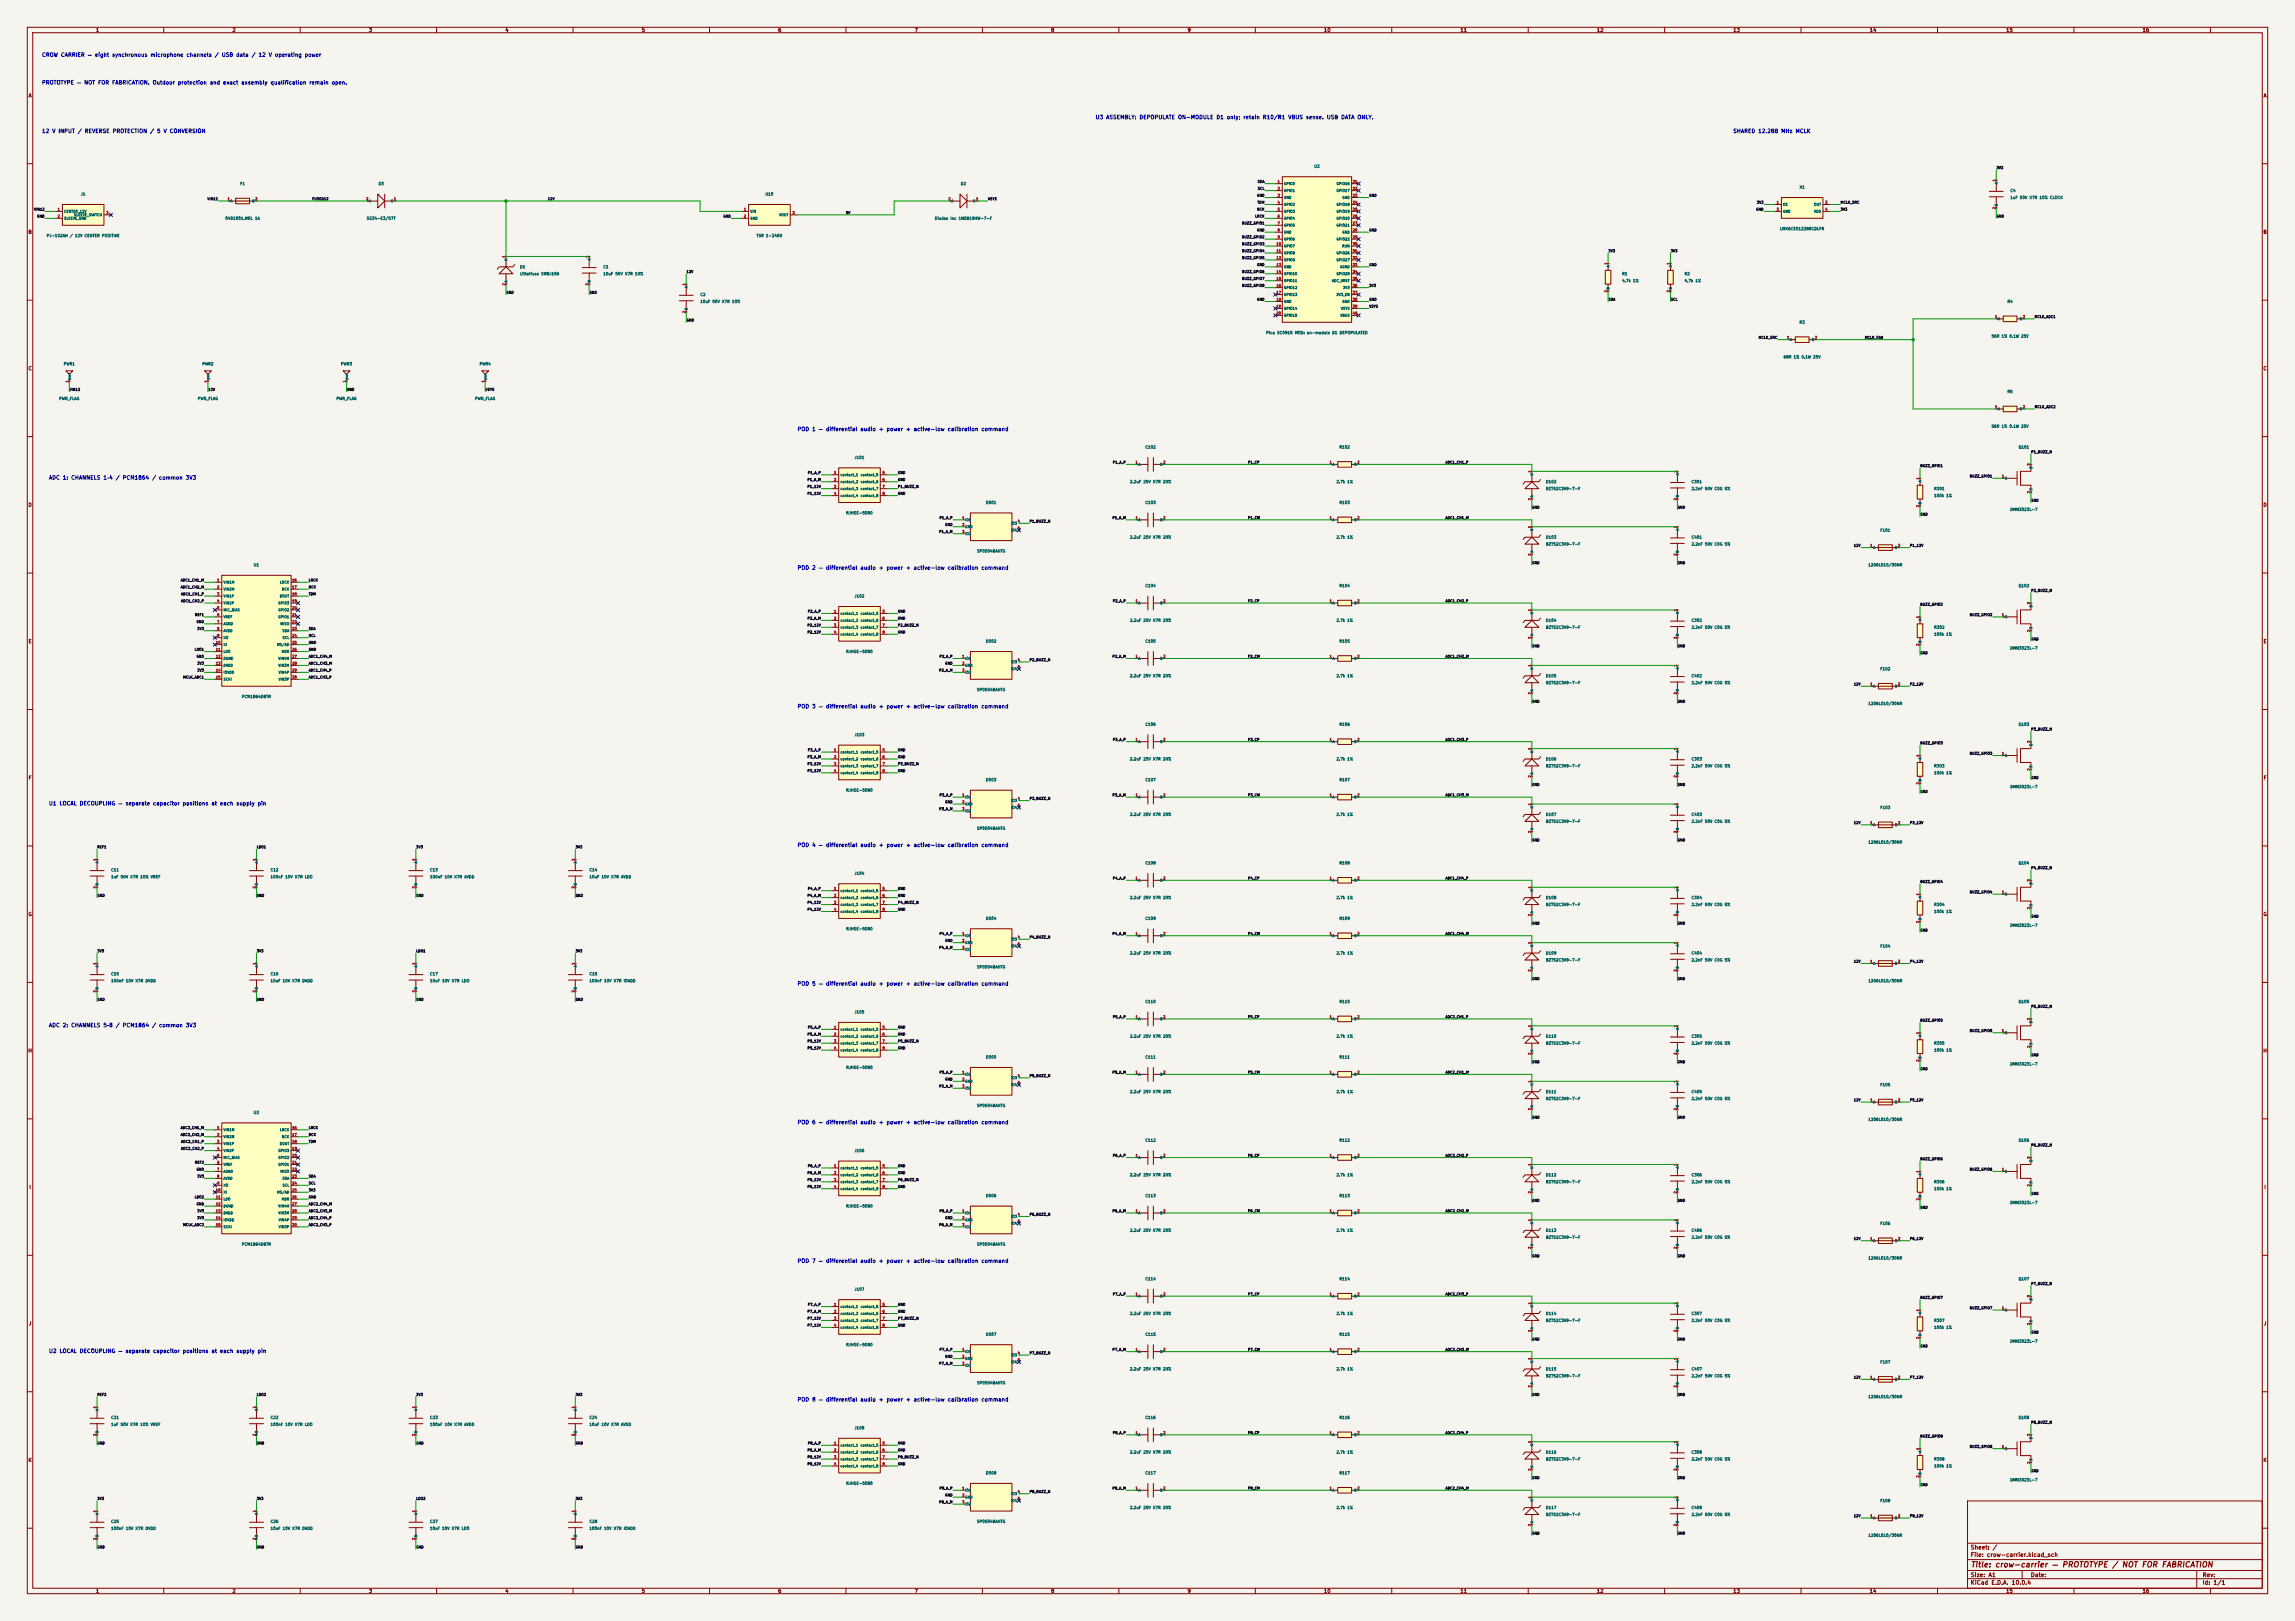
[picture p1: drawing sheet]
<svg xmlns="http://www.w3.org/2000/svg" width="841mm" height="594mm" viewBox="0 0 841 594" stroke-linecap="round" stroke-linejoin="round" font-family="sans-serif">
<defs><g id="words">
<text font-size="2" fill="#840000" x="722" y="574.8">Title: crow-carrier — PROTOTYPE / NOT FOR FABRICATION</text>
<g font-size="1.5" fill="#840000">
<text x="722" y="568.2">Sheet: /</text>
<text x="722" y="570.9">File: crow-carrier.kicad_sch</text>
<text x="722" y="581.1">KiCad E.D.A. 10.0.4</text>
<text x="722" y="578.3">Size: A1</text>
<text x="744" y="578.3">Date:</text>
<text x="807" y="578.3">Rev:</text>
<text x="807" y="581.1">Id: 1/1</text>
</g>
<g font-size="1.4" fill="#0000c2">
<text x="15.2" y="21.1">CROW CARRIER — eight synchronous microphone channels / USB data / 12 V operating power</text>
<text x="15.2" y="31.3">PROTOTYPE — NOT FOR FABRICATION. Outdoor protection and exact assembly qualification remain open.</text>
<text x="401.3" y="44">U3 ASSEMBLY: DEPOPULATE ON-MODULE D1 only; retain R10/R1 VBUS sense. USB DATA ONLY.</text>
<text x="15.2" y="49.1">12 V INPUT / REVERSE PROTECTION / 5 V CONVERSION</text>
<text x="635" y="49.1">SHARED 12.288 MHz MCLK</text>
<text x="292.1" y="158.3">POD 1 — differential audio + power + active-low calibration command</text>
<text x="17.8" y="176.1">ADC 1: CHANNELS 1–4 / PCM1864 / common 3V3</text>
<text x="292.1" y="209.1">POD 2 — differential audio + power + active-low calibration command</text>
<text x="292.1" y="259.9">POD 3 — differential audio + power + active-low calibration command</text>
<text x="17.8" y="295.5">U1 LOCAL DECOUPLING — separate capacitor positions at each supply pin</text>
<text x="292.1" y="310.7">POD 4 — differential audio + power + active-low calibration command</text>
<text x="292.1" y="361.5">POD 5 — differential audio + power + active-low calibration command</text>
<text x="17.8" y="376.7">ADC 2: CHANNELS 5–8 / PCM1864 / common 3V3</text>
<text x="292.1" y="412.3">POD 6 — differential audio + power + active-low calibration command</text>
<text x="292.1" y="463.1">POD 7 — differential audio + power + active-low calibration command</text>
<text x="17.8" y="496.1">U2 LOCAL DECOUPLING — separate capacitor positions at each supply pin</text>
<text x="292.1" y="513.9">POD 8 — differential audio + power + active-low calibration command</text>
</g>
<g font-size="1.3" fill="#840000">
<text x="35" y="12">1</text>
<text x="85" y="12">2</text>
<text x="135" y="12">3</text>
<text x="185" y="12">4</text>
<text x="235" y="12">5</text>
<text x="285" y="12">6</text>
<text x="335" y="12">7</text>
<text x="385" y="12">8</text>
<text x="435" y="12">9</text>
<text x="485" y="12">10</text>
<text x="535" y="12">11</text>
<text x="585" y="12">12</text>
<text x="635" y="12">13</text>
<text x="685" y="12">14</text>
<text x="735" y="12">15</text>
<text x="785" y="12">16</text>
<text x="10.3" y="36">A</text>
<text x="829.3" y="36">A</text>
<text x="10.3" y="86">B</text>
<text x="829.2" y="86">B</text>
<text x="10.3" y="136">C</text>
<text x="829.2" y="136">C</text>
<text x="10.3" y="186">D</text>
<text x="829.2" y="186">D</text>
<text x="10.3" y="236">E</text>
<text x="829.3" y="236">E</text>
<text x="10.3" y="286">F</text>
<text x="829.3" y="286">F</text>
<text x="10.3" y="336">G</text>
<text x="829.2" y="336">G</text>
<text x="10.2" y="386">H</text>
<text x="829.2" y="386">H</text>
<text x="10.6" y="436">I</text>
<text x="829.6" y="436">I</text>
<text x="10.4" y="486">J</text>
<text x="829.4" y="486">J</text>
<text x="10.3" y="536">K</text>
<text x="829.2" y="536">K</text>
<text x="35" y="584">1</text>
<text x="85" y="584">2</text>
<text x="135" y="584">3</text>
<text x="185" y="584">4</text>
<text x="235" y="584">5</text>
<text x="285" y="584">6</text>
<text x="335" y="584">7</text>
<text x="385" y="584">8</text>
<text x="435" y="584">9</text>
<text x="485" y="584">10</text>
<text x="535" y="584">11</text>
<text x="585" y="584">12</text>
<text x="635" y="584">13</text>
<text x="685" y="584">14</text>
<text x="735" y="584">15</text>
<text x="785" y="584">16</text>
</g>
<g font-size="1" fill="#006464">
<text x="481.5" y="61.7">U3</text>
<text x="29.5" y="71.9">J1</text>
<text x="87.9" y="68.1">F1</text>
<text x="138.6" y="68.1">D3</text>
<text x="280.3" y="71.9">U10</text>
<text x="352" y="68.1">D2</text>
<text x="659.3" y="69.3">X1</text>
<text x="736.6" y="70.6">C4</text>
<text x="736.6" y="73.2">1uF 50V X7R 10% CLOCK</text>
<text x="82.4" y="80.8">0451001.MRL 1A</text>
<text x="134.3" y="80.8">SS34-E3/57T</text>
<text x="342.4" y="80.8">Diodes Inc 1N5819HW-7-F</text>
<text x="17" y="87.1">PJ-102AH / 12V CENTER POSITIVE</text>
<text x="277.1" y="87.1">TSR 1-2450</text>
<text x="652.2" y="84.6">LMK6CE012288CDLFR</text>
<text x="190.5" y="98.6">D1</text>
<text x="190.5" y="101.1">Littelfuse SMBJ15A</text>
<text x="220.9" y="98.6">C1</text>
<text x="220.9" y="101.1">10uF 50V X7R 10%</text>
<text x="594.3" y="101.1">R1</text>
<text x="617.2" y="101.1">R2</text>
<text x="594.3" y="103.6">4.7k 1%</text>
<text x="617.2" y="103.6">4.7k 1%</text>
<text x="256.5" y="108.7">C2</text>
<text x="256.5" y="111.3">10uF 50V X7R 10%</text>
<text x="735.5" y="111.3">R4</text>
<text x="659.3" y="118.9">R3</text>
<text x="463.9" y="122.7">Pico SC0915 MOD: on-module D1 DEPOPULATED</text>
<text x="729.7" y="124">56R 1% 0.1W 25V</text>
<text x="653.5" y="131.6">68R 1% 0.1W 25V</text>
<text x="23.2" y="134.1">PWR1</text>
<text x="74" y="134.1">PWR2</text>
<text x="124.8" y="134.1">PWR3</text>
<text x="175.6" y="134.1">PWR4</text>
<text x="21.6" y="146.8">PWR_FLAG</text>
<text x="72.4" y="146.8">PWR_FLAG</text>
<text x="123.2" y="146.8">PWR_FLAG</text>
<text x="174" y="146.8">PWR_FLAG</text>
<text x="735.5" y="144.3">R5</text>
<text x="729.7" y="157">56R 1% 0.1W 25V</text>
<text x="419.6" y="164.6">C102</text>
<text x="490.7" y="164.6">R102</text>
<text x="739.6" y="164.6">Q101</text>
<text x="313" y="168.4">J101</text>
<text x="413.9" y="177.3">2.2uF 25V X7R 20%</text>
<text x="489.6" y="177.3">2.7k 1%</text>
<text x="566.4" y="179.8">BZT52C3V9-7-F</text>
<text x="566.4" y="177.3">D102</text>
<text x="619.7" y="177.3">C301</text>
<text x="619.7" y="179.8">2.2nF 50V C0G 5%</text>
<text x="708.6" y="179.8">R301</text>
<text x="361.2" y="184.9">D501</text>
<text x="419.6" y="184.9">C103</text>
<text x="490.7" y="184.9">R103</text>
<text x="708.6" y="182.4">100k 1%</text>
<text x="310" y="188.7">RJHSE-5080</text>
<text x="736.6" y="187.5">DMN3023L-7</text>
<text x="413.9" y="197.6">2.2uF 25V X7R 20%</text>
<text x="489.6" y="197.6">2.7k 1%</text>
<text x="566.4" y="197.6">D103</text>
<text x="619.7" y="197.6">C401</text>
<text x="688.9" y="195.1">F101</text>
<text x="357.9" y="202.7">SP0504BAHTG</text>
<text x="566.4" y="200.2">BZT52C3V9-7-F</text>
<text x="619.7" y="200.2">2.2nF 50V C0G 5%</text>
<text x="92.9" y="207.8">U1</text>
<text x="684.5" y="207.8">1206L010/30NR</text>
<text x="419.6" y="215.4">C104</text>
<text x="490.7" y="215.4">R104</text>
<text x="739.6" y="215.4">Q102</text>
<text x="313" y="219.2">J102</text>
<text x="413.9" y="228.1">2.2uF 25V X7R 20%</text>
<text x="489.6" y="228.1">2.7k 1%</text>
<text x="566.4" y="230.6">BZT52C3V9-7-F</text>
<text x="566.4" y="228.1">D104</text>
<text x="619.7" y="228.1">C302</text>
<text x="619.7" y="230.6">2.2nF 50V C0G 5%</text>
<text x="708.6" y="233.2">100k 1%</text>
<text x="708.6" y="230.6">R302</text>
<text x="310" y="239.5">RJHSE-5080</text>
<text x="361.2" y="235.7">D502</text>
<text x="419.6" y="235.7">C105</text>
<text x="490.7" y="235.7">R105</text>
<text x="736.6" y="238.3">DMN3023L-7</text>
<text x="688.9" y="245.9">F102</text>
<text x="413.9" y="248.4">2.2uF 25V X7R 20%</text>
<text x="489.6" y="248.4">2.7k 1%</text>
<text x="566.4" y="251">BZT52C3V9-7-F</text>
<text x="566.4" y="248.4">D105</text>
<text x="619.7" y="248.4">C402</text>
<text x="619.7" y="251">2.2nF 50V C0G 5%</text>
<text x="88.5" y="256">PCM1864DBTR</text>
<text x="357.9" y="253.5">SP0504BAHTG</text>
<text x="684.5" y="258.6">1206L010/30NR</text>
<text x="419.6" y="266.2">C106</text>
<text x="490.7" y="266.2">R106</text>
<text x="739.6" y="266.2">Q103</text>
<text x="313" y="270">J103</text>
<text x="413.9" y="278.9">2.2uF 25V X7R 20%</text>
<text x="489.6" y="278.9">2.7k 1%</text>
<text x="566.4" y="281.4">BZT52C3V9-7-F</text>
<text x="566.4" y="278.9">D106</text>
<text x="619.7" y="278.9">C303</text>
<text x="619.7" y="281.4">2.2nF 50V C0G 5%</text>
<text x="708.6" y="281.4">R303</text>
<text x="361.2" y="286.5">D503</text>
<text x="419.6" y="286.5">C107</text>
<text x="490.7" y="286.5">R107</text>
<text x="708.6" y="284">100k 1%</text>
<text x="310" y="290.3">RJHSE-5080</text>
<text x="736.6" y="289.1">DMN3023L-7</text>
<text x="413.9" y="299.2">2.2uF 25V X7R 20%</text>
<text x="489.6" y="299.2">2.7k 1%</text>
<text x="566.4" y="299.2">D107</text>
<text x="619.7" y="299.2">C403</text>
<text x="688.9" y="296.7">F103</text>
<text x="357.9" y="304.3">SP0504BAHTG</text>
<text x="566.4" y="301.8">BZT52C3V9-7-F</text>
<text x="619.7" y="301.8">2.2nF 50V C0G 5%</text>
<text x="684.5" y="309.4">1206L010/30NR</text>
<text x="419.6" y="317">C108</text>
<text x="490.7" y="317">R108</text>
<text x="739.6" y="317">Q104</text>
<text x="40.6" y="322.1">1uF 50V X7R 10% VREF</text>
<text x="40.6" y="319.5">C11</text>
<text x="99" y="319.5">C12</text>
<text x="99" y="322.1">100nF 10V X7R LDO</text>
<text x="157.4" y="322.1">100nF 10V X7R AVDD</text>
<text x="157.4" y="319.5">C13</text>
<text x="215.9" y="322.1">10uF 10V X7R AVDD</text>
<text x="215.9" y="319.5">C14</text>
<text x="313" y="320.8">J104</text>
<text x="413.9" y="329.7">2.2uF 25V X7R 20%</text>
<text x="489.6" y="329.7">2.7k 1%</text>
<text x="566.4" y="329.7">D108</text>
<text x="619.7" y="329.7">C304</text>
<text x="566.4" y="332.2">BZT52C3V9-7-F</text>
<text x="619.7" y="332.2">2.2nF 50V C0G 5%</text>
<text x="708.6" y="334.8">100k 1%</text>
<text x="708.6" y="332.2">R304</text>
<text x="310" y="341.1">RJHSE-5080</text>
<text x="361.2" y="337.3">D504</text>
<text x="419.6" y="337.3">C109</text>
<text x="490.7" y="337.3">R109</text>
<text x="736.6" y="339.9">DMN3023L-7</text>
<text x="688.9" y="347.5">F104</text>
<text x="413.9" y="350">2.2uF 25V X7R 20%</text>
<text x="489.6" y="350">2.7k 1%</text>
<text x="566.4" y="352.6">BZT52C3V9-7-F</text>
<text x="566.4" y="350">D109</text>
<text x="619.7" y="350">C404</text>
<text x="619.7" y="352.6">2.2nF 50V C0G 5%</text>
<text x="40.6" y="357.6">C15</text>
<text x="99" y="357.6">C16</text>
<text x="157.4" y="357.6">C17</text>
<text x="215.9" y="357.6">C18</text>
<text x="357.9" y="355.1">SP0504BAHTG</text>
<text x="40.6" y="360.2">100nF 10V X7R DVDD</text>
<text x="99" y="360.2">10uF 10V X7R DVDD</text>
<text x="157.4" y="360.2">10uF 10V X7R LDO</text>
<text x="215.9" y="360.2">100nF 10V X7R IOVDD</text>
<text x="684.5" y="360.2">1206L010/30NR</text>
<text x="313" y="371.6">J105</text>
<text x="419.6" y="367.8">C110</text>
<text x="490.7" y="367.8">R110</text>
<text x="739.6" y="367.8">Q105</text>
<text x="413.9" y="380.5">2.2uF 25V X7R 20%</text>
<text x="489.6" y="380.5">2.7k 1%</text>
<text x="566.4" y="383">BZT52C3V9-7-F</text>
<text x="566.4" y="380.5">D110</text>
<text x="619.7" y="380.5">C305</text>
<text x="619.7" y="383">2.2nF 50V C0G 5%</text>
<text x="708.6" y="383">R305</text>
<text x="361.2" y="388.1">D505</text>
<text x="419.6" y="388.1">C111</text>
<text x="490.7" y="388.1">R111</text>
<text x="708.6" y="385.6">100k 1%</text>
<text x="310" y="391.9">RJHSE-5080</text>
<text x="736.6" y="390.7">DMN3023L-7</text>
<text x="413.9" y="400.8">2.2uF 25V X7R 20%</text>
<text x="489.6" y="400.8">2.7k 1%</text>
<text x="566.4" y="400.8">D111</text>
<text x="619.7" y="400.8">C405</text>
<text x="688.9" y="398.3">F105</text>
<text x="357.9" y="405.9">SP0504BAHTG</text>
<text x="566.4" y="403.4">BZT52C3V9-7-F</text>
<text x="619.7" y="403.4">2.2nF 50V C0G 5%</text>
<text x="92.9" y="408.4">U2</text>
<text x="684.5" y="411">1206L010/30NR</text>
<text x="419.6" y="418.6">C112</text>
<text x="490.7" y="418.6">R112</text>
<text x="739.6" y="418.6">Q106</text>
<text x="313" y="422.4">J106</text>
<text x="413.9" y="431.3">2.2uF 25V X7R 20%</text>
<text x="489.6" y="431.3">2.7k 1%</text>
<text x="566.4" y="431.3">D112</text>
<text x="619.7" y="431.3">C306</text>
<text x="566.4" y="433.8">BZT52C3V9-7-F</text>
<text x="619.7" y="433.8">2.2nF 50V C0G 5%</text>
<text x="708.6" y="436.4">100k 1%</text>
<text x="708.6" y="433.8">R306</text>
<text x="310" y="442.7">RJHSE-5080</text>
<text x="361.2" y="438.9">D506</text>
<text x="419.6" y="438.9">C113</text>
<text x="490.7" y="438.9">R113</text>
<text x="736.6" y="441.5">DMN3023L-7</text>
<text x="688.9" y="449.1">F106</text>
<text x="413.9" y="451.6">2.2uF 25V X7R 20%</text>
<text x="489.6" y="451.6">2.7k 1%</text>
<text x="566.4" y="454.2">BZT52C3V9-7-F</text>
<text x="566.4" y="451.6">D113</text>
<text x="619.7" y="451.6">C406</text>
<text x="619.7" y="454.2">2.2nF 50V C0G 5%</text>
<text x="88.5" y="456.7">PCM1864DBTR</text>
<text x="357.9" y="456.7">SP0504BAHTG</text>
<text x="684.5" y="461.8">1206L010/30NR</text>
<text x="313" y="473.2">J107</text>
<text x="419.6" y="469.4">C114</text>
<text x="490.7" y="469.4">R114</text>
<text x="739.6" y="469.4">Q107</text>
<text x="413.9" y="482.1">2.2uF 25V X7R 20%</text>
<text x="489.6" y="482.1">2.7k 1%</text>
<text x="566.4" y="484.6">BZT52C3V9-7-F</text>
<text x="566.4" y="482.1">D114</text>
<text x="619.7" y="482.1">C307</text>
<text x="619.7" y="484.6">2.2nF 50V C0G 5%</text>
<text x="708.6" y="484.6">R307</text>
<text x="361.2" y="489.7">D507</text>
<text x="419.6" y="489.7">C115</text>
<text x="490.7" y="489.7">R115</text>
<text x="708.6" y="487.2">100k 1%</text>
<text x="310" y="493.5">RJHSE-5080</text>
<text x="736.6" y="492.3">DMN3023L-7</text>
<text x="413.9" y="502.4">2.2uF 25V X7R 20%</text>
<text x="489.6" y="502.4">2.7k 1%</text>
<text x="566.4" y="502.4">D115</text>
<text x="619.7" y="502.4">C407</text>
<text x="688.9" y="499.9">F107</text>
<text x="357.9" y="507.5">SP0504BAHTG</text>
<text x="566.4" y="505">BZT52C3V9-7-F</text>
<text x="619.7" y="505">2.2nF 50V C0G 5%</text>
<text x="684.5" y="512.6">1206L010/30NR</text>
<text x="40.6" y="520.2">C21</text>
<text x="99" y="520.2">C22</text>
<text x="157.4" y="520.2">C23</text>
<text x="215.9" y="520.2">C24</text>
<text x="419.6" y="520.2">C116</text>
<text x="490.7" y="520.2">R116</text>
<text x="739.6" y="520.2">Q108</text>
<text x="40.6" y="522.7">1uF 50V X7R 10% VREF</text>
<text x="99" y="522.7">100nF 10V X7R LDO</text>
<text x="157.4" y="522.7">100nF 10V X7R AVDD</text>
<text x="215.9" y="522.7">10uF 10V X7R AVDD</text>
<text x="313" y="524">J108</text>
<text x="413.9" y="532.9">2.2uF 25V X7R 20%</text>
<text x="489.6" y="532.9">2.7k 1%</text>
<text x="566.4" y="532.9">D116</text>
<text x="619.7" y="532.9">C308</text>
<text x="566.4" y="535.4">BZT52C3V9-7-F</text>
<text x="619.7" y="535.4">2.2nF 50V C0G 5%</text>
<text x="708.6" y="538">100k 1%</text>
<text x="708.6" y="535.4">R308</text>
<text x="310" y="544.3">RJHSE-5080</text>
<text x="361.2" y="540.5">D508</text>
<text x="419.6" y="540.5">C117</text>
<text x="490.7" y="540.5">R117</text>
<text x="736.6" y="543.1">DMN3023L-7</text>
<text x="688.9" y="550.7">F108</text>
<text x="413.9" y="553.2">2.2uF 25V X7R 20%</text>
<text x="489.6" y="553.2">2.7k 1%</text>
<text x="566.4" y="555.8">BZT52C3V9-7-F</text>
<text x="566.4" y="553.2">D117</text>
<text x="619.7" y="553.2">C408</text>
<text x="619.7" y="555.8">2.2nF 50V C0G 5%</text>
<text x="40.6" y="558.3">C25</text>
<text x="40.6" y="560.8">100nF 10V X7R DVDD</text>
<text x="99" y="558.3">C26</text>
<text x="99" y="560.8">10uF 10V X7R DVDD</text>
<text x="157.4" y="558.3">C27</text>
<text x="157.4" y="560.8">10uF 10V X7R LDO</text>
<text x="215.9" y="558.3">C28</text>
<text x="215.9" y="560.8">100nF 10V X7R IOVDD</text>
<text x="357.9" y="558.3">SP0504BAHTG</text>
<text x="684.5" y="563.4">1206L010/30NR</text>
</g>
<g font-size=".9" fill="#0f0f0f">
<text x="731.5" y="62.1">3V3</text>
<text x="460.7" y="67.2">SDA</text>
<text x="460.8" y="69.8">SCL</text>
<text x="12.4" y="77.4">VIN12</text>
<text x="75.9" y="73.6">VIN12</text>
<text x="114.3" y="73.6">FUSED12</text>
<text x="200.7" y="73.6">12V</text>
<text x="361.9" y="73.6">VSYS</text>
<text x="460.5" y="72.3">GND</text>
<text x="460.6" y="77.4">BCK</text>
<text x="460.7" y="74.8">TDM</text>
<text x="501.6" y="72.3">GND</text>
<text x="643.4" y="77.4">GND</text>
<text x="643.7" y="74.8">3V3</text>
<text x="674.4" y="74.8">MCLK_SRC</text>
<text x="674.4" y="77.4">3V3</text>
<text x="13.5" y="79.9">GND</text>
<text x="264.9" y="79.9">GND</text>
<text x="309.9" y="78.7">5V</text>
<text x="455" y="82.5">BUZZ_GPIO1</text>
<text x="459.8" y="79.9">LRCK</text>
<text x="731.5" y="79.9">GND</text>
<text x="455" y="87.5">BUZZ_GPIO2</text>
<text x="460.5" y="85">GND</text>
<text x="501.6" y="85">GND</text>
<text x="455" y="92.6">BUZZ_GPIO4</text>
<text x="455" y="95.2">BUZZ_GPIO5</text>
<text x="455" y="90.1">BUZZ_GPIO3</text>
<text x="589.3" y="92.6">3V3</text>
<text x="612.1" y="92.6">3V3</text>
<text x="251.5" y="100.2">12V</text>
<text x="455" y="100.2">BUZZ_GPIO6</text>
<text x="460.5" y="97.7">GND</text>
<text x="501.6" y="97.7">GND</text>
<text x="185.4" y="107.9">GND</text>
<text x="215.9" y="107.9">GND</text>
<text x="455" y="102.8">BUZZ_GPIO7</text>
<text x="455" y="105.3">BUZZ_GPIO8</text>
<text x="501.6" y="105.3">3V3</text>
<text x="460.5" y="110.4">GND</text>
<text x="501.6" y="110.4">GND</text>
<text x="501.6" y="112.9">VSYS</text>
<text x="589.3" y="110.4">SDA</text>
<text x="612.1" y="110.4">SCL</text>
<text x="251.5" y="118">GND</text>
<text x="745.5" y="116.8">MCLK_ADC1</text>
<text x="644.3" y="124.4">MCLK_SRC</text>
<text x="683.3" y="124.4">MCLK_FAN</text>
<text x="25.4" y="143.4">VIN12</text>
<text x="76.2" y="143.4">12V</text>
<text x="127" y="143.4">GND</text>
<text x="177.8" y="143.4">VSYS</text>
<text x="745.5" y="149.8">MCLK_ADC2</text>
<text x="744.2" y="166.3">P1_BUZZ_N</text>
<text x="295.9" y="173.9">P1_A_P</text>
<text x="328.9" y="173.9">GND</text>
<text x="407.7" y="170.1">P1_A_P</text>
<text x="457.2" y="170.1">P1_CP</text>
<text x="529.6" y="170.1">ADC1_CH1_P</text>
<text x="703.6" y="171.4">BUZZ_GPIO1</text>
<text x="295.8" y="176.4">P1_A_M</text>
<text x="295.8" y="179">P1_12V</text>
<text x="328.9" y="179">P1_BUZZ_N</text>
<text x="328.9" y="176.4">GND</text>
<text x="721.7" y="175.2">BUZZ_GPIO1</text>
<text x="295.8" y="181.5">P1_12V</text>
<text x="328.9" y="181.5">GND</text>
<text x="744.2" y="184.1">GND</text>
<text x="344.2" y="190.4">P1_A_P</text>
<text x="377.2" y="191.7">P1_BUZZ_N</text>
<text x="407.5" y="190.4">P1_A_M</text>
<text x="457.2" y="190.4">P1_CM</text>
<text x="529.6" y="190.4">ADC1_CH1_M</text>
<text x="561.3" y="186.6">GND</text>
<text x="614.7" y="186.6">GND</text>
<text x="703.6" y="189.1">GND</text>
<text x="344" y="195.5">P1_A_M</text>
<text x="346.2" y="193">GND</text>
<text x="679.2" y="200.6">12V</text>
<text x="699.8" y="200.6">P1_12V</text>
<text x="561.3" y="206.9">GND</text>
<text x="614.7" y="206.9">GND</text>
<text x="66.1" y="215.8">ADC1_CH2_M</text>
<text x="66.1" y="213.3">ADC1_CH1_M</text>
<text x="113" y="213.3">LRCK</text>
<text x="113" y="215.8">BCK</text>
<text x="66.3" y="220.9">ADC1_CH2_P</text>
<text x="66.3" y="218.4">ADC1_CH1_P</text>
<text x="113" y="218.4">TDM</text>
<text x="407.7" y="220.9">P2_A_P</text>
<text x="457.2" y="220.9">P2_CP</text>
<text x="529.6" y="220.9">ADC1_CH2_P</text>
<text x="744.2" y="217.1">P2_BUZZ_N</text>
<text x="71.3" y="226">REF1</text>
<text x="295.8" y="227.2">P2_A_M</text>
<text x="295.9" y="224.7">P2_A_P</text>
<text x="328.9" y="227.2">GND</text>
<text x="328.9" y="224.7">GND</text>
<text x="703.6" y="222.2">BUZZ_GPIO2</text>
<text x="721.7" y="226">BUZZ_GPIO2</text>
<text x="71.9" y="228.5">GND</text>
<text x="72.2" y="231.1">3V3</text>
<text x="113" y="233.6">SCL</text>
<text x="113" y="231.1">SDA</text>
<text x="295.8" y="232.3">P2_12V</text>
<text x="295.8" y="229.8">P2_12V</text>
<text x="328.9" y="232.3">GND</text>
<text x="328.9" y="229.8">P2_BUZZ_N</text>
<text x="71.2" y="238.7">LDO1</text>
<text x="113" y="238.7">GND</text>
<text x="113" y="236.1">GND</text>
<text x="561.3" y="237.4">GND</text>
<text x="614.7" y="237.4">GND</text>
<text x="703.6" y="239.9">GND</text>
<text x="744.2" y="234.9">GND</text>
<text x="71.9" y="241.2">GND</text>
<text x="72.2" y="243.8">3V3</text>
<text x="113" y="241.2">ADC1_CH4_M</text>
<text x="113" y="243.8">ADC1_CH3_M</text>
<text x="344.2" y="241.2">P2_A_P</text>
<text x="346.2" y="243.8">GND</text>
<text x="377.2" y="242.5">P2_BUZZ_N</text>
<text x="407.5" y="241.2">P2_A_M</text>
<text x="457.2" y="241.2">P2_CM</text>
<text x="529.6" y="241.2">ADC1_CH2_M</text>
<text x="67" y="248.8">MCLK_ADC1</text>
<text x="72.2" y="246.3">3V3</text>
<text x="113" y="248.8">ADC1_CH3_P</text>
<text x="113" y="246.3">ADC1_CH4_P</text>
<text x="344" y="246.3">P2_A_M</text>
<text x="679.2" y="251.4">12V</text>
<text x="699.8" y="251.4">P2_12V</text>
<text x="561.3" y="257.7">GND</text>
<text x="614.7" y="257.7">GND</text>
<text x="744.2" y="267.9">P3_BUZZ_N</text>
<text x="295.9" y="275.5">P3_A_P</text>
<text x="328.9" y="275.5">GND</text>
<text x="407.7" y="271.7">P3_A_P</text>
<text x="457.2" y="271.7">P3_CP</text>
<text x="529.6" y="271.7">ADC1_CH3_P</text>
<text x="703.6" y="273">BUZZ_GPIO3</text>
<text x="295.8" y="278">P3_A_M</text>
<text x="295.8" y="280.6">P3_12V</text>
<text x="328.9" y="278">GND</text>
<text x="328.9" y="280.6">P3_BUZZ_N</text>
<text x="721.7" y="276.8">BUZZ_GPIO3</text>
<text x="295.8" y="283.1">P3_12V</text>
<text x="328.9" y="283.1">GND</text>
<text x="744.2" y="285.7">GND</text>
<text x="344.2" y="292">P3_A_P</text>
<text x="377.2" y="293.3">P3_BUZZ_N</text>
<text x="407.5" y="292">P3_A_M</text>
<text x="457.2" y="292">P3_CM</text>
<text x="529.6" y="292">ADC1_CH3_M</text>
<text x="561.3" y="288.2">GND</text>
<text x="614.7" y="288.2">GND</text>
<text x="703.6" y="290.7">GND</text>
<text x="344" y="297.1">P3_A_M</text>
<text x="346.2" y="294.6">GND</text>
<text x="679.2" y="302.2">12V</text>
<text x="699.8" y="302.2">P3_12V</text>
<text x="35.6" y="311.1">REF1</text>
<text x="94" y="311.1">LDO1</text>
<text x="152.4" y="311.1">3V3</text>
<text x="210.8" y="311.1">3V3</text>
<text x="561.3" y="308.5">GND</text>
<text x="614.7" y="308.5">GND</text>
<text x="407.7" y="322.5">P4_A_P</text>
<text x="457.2" y="322.5">P4_CP</text>
<text x="529.6" y="322.5">ADC1_CH4_P</text>
<text x="703.6" y="323.8">BUZZ_GPIO4</text>
<text x="744.2" y="318.7">P4_BUZZ_N</text>
<text x="35.6" y="328.8">GND</text>
<text x="94" y="328.8">GND</text>
<text x="152.4" y="328.8">GND</text>
<text x="210.8" y="328.8">GND</text>
<text x="295.8" y="328.8">P4_A_M</text>
<text x="295.9" y="326.3">P4_A_P</text>
<text x="328.9" y="326.3">GND</text>
<text x="328.9" y="328.8">GND</text>
<text x="721.7" y="327.6">BUZZ_GPIO4</text>
<text x="295.8" y="333.9">P4_12V</text>
<text x="295.8" y="331.4">P4_12V</text>
<text x="328.9" y="333.9">GND</text>
<text x="328.9" y="331.4">P4_BUZZ_N</text>
<text x="561.3" y="339">GND</text>
<text x="614.7" y="339">GND</text>
<text x="703.6" y="341.5">GND</text>
<text x="744.2" y="336.5">GND</text>
<text x="344" y="347.9">P4_A_M</text>
<text x="344.2" y="342.8">P4_A_P</text>
<text x="346.2" y="345.4">GND</text>
<text x="377.2" y="344.1">P4_BUZZ_N</text>
<text x="407.5" y="342.8">P4_A_M</text>
<text x="457.2" y="342.8">P4_CM</text>
<text x="529.6" y="342.8">ADC1_CH4_M</text>
<text x="35.6" y="349.2">3V3</text>
<text x="94" y="349.2">3V3</text>
<text x="152.4" y="349.2">LDO1</text>
<text x="210.8" y="349.2">3V3</text>
<text x="679.2" y="353">12V</text>
<text x="699.8" y="353">P4_12V</text>
<text x="561.3" y="359.3">GND</text>
<text x="614.7" y="359.3">GND</text>
<text x="35.6" y="366.9">GND</text>
<text x="94" y="366.9">GND</text>
<text x="152.4" y="366.9">GND</text>
<text x="210.8" y="366.9">GND</text>
<text x="744.2" y="369.5">P5_BUZZ_N</text>
<text x="295.9" y="377.1">P5_A_P</text>
<text x="328.9" y="377.1">GND</text>
<text x="407.7" y="373.3">P5_A_P</text>
<text x="457.2" y="373.3">P5_CP</text>
<text x="529.6" y="373.3">ADC2_CH1_P</text>
<text x="703.6" y="374.6">BUZZ_GPIO5</text>
<text x="295.8" y="379.6">P5_A_M</text>
<text x="295.8" y="382.2">P5_12V</text>
<text x="328.9" y="382.2">P5_BUZZ_N</text>
<text x="328.9" y="379.6">GND</text>
<text x="721.7" y="378.4">BUZZ_GPIO5</text>
<text x="295.8" y="384.7">P5_12V</text>
<text x="328.9" y="384.7">GND</text>
<text x="561.3" y="389.8">GND</text>
<text x="614.7" y="389.8">GND</text>
<text x="744.2" y="387.3">GND</text>
<text x="344.2" y="393.6">P5_A_P</text>
<text x="377.2" y="394.9">P5_BUZZ_N</text>
<text x="407.5" y="393.6">P5_A_M</text>
<text x="457.2" y="393.6">P5_CM</text>
<text x="529.6" y="393.6">ADC2_CH1_M</text>
<text x="703.6" y="392.3">GND</text>
<text x="344" y="398.7">P5_A_M</text>
<text x="346.2" y="396.2">GND</text>
<text x="679.2" y="403.8">12V</text>
<text x="699.8" y="403.8">P5_12V</text>
<text x="66.1" y="413.9">ADC2_CH1_M</text>
<text x="113" y="413.9">LRCK</text>
<text x="561.3" y="410.1">GND</text>
<text x="614.7" y="410.1">GND</text>
<text x="66.1" y="416.5">ADC2_CH2_M</text>
<text x="66.3" y="419">ADC2_CH1_P</text>
<text x="113" y="416.5">BCK</text>
<text x="113" y="419">TDM</text>
<text x="66.3" y="421.6">ADC2_CH2_P</text>
<text x="407.7" y="424.1">P6_A_P</text>
<text x="457.2" y="424.1">P6_CP</text>
<text x="529.6" y="424.1">ADC2_CH2_P</text>
<text x="703.6" y="425.4">BUZZ_GPIO6</text>
<text x="744.2" y="420.3">P6_BUZZ_N</text>
<text x="71.3" y="426.6">REF2</text>
<text x="71.9" y="429.2">GND</text>
<text x="72.2" y="431.7">3V3</text>
<text x="113" y="431.7">SDA</text>
<text x="295.8" y="430.4">P6_A_M</text>
<text x="295.9" y="427.9">P6_A_P</text>
<text x="328.9" y="430.4">GND</text>
<text x="328.9" y="427.9">GND</text>
<text x="721.7" y="429.2">BUZZ_GPIO6</text>
<text x="113" y="434.3">SCL</text>
<text x="113" y="436.8">3V3</text>
<text x="295.8" y="435.5">P6_12V</text>
<text x="295.8" y="433">P6_12V</text>
<text x="328.9" y="435.5">GND</text>
<text x="328.9" y="433">P6_BUZZ_N</text>
<text x="71.2" y="439.3">LDO2</text>
<text x="71.9" y="441.9">GND</text>
<text x="113" y="439.3">GND</text>
<text x="113" y="441.9">ADC2_CH4_M</text>
<text x="561.3" y="440.6">GND</text>
<text x="614.7" y="440.6">GND</text>
<text x="703.6" y="443.1">GND</text>
<text x="744.2" y="438.1">GND</text>
<text x="67" y="449.5">MCLK_ADC2</text>
<text x="72.2" y="447">3V3</text>
<text x="72.2" y="444.4">3V3</text>
<text x="113" y="444.4">ADC2_CH3_M</text>
<text x="113" y="447">ADC2_CH4_P</text>
<text x="113" y="449.5">ADC2_CH3_P</text>
<text x="344" y="449.5">P6_A_M</text>
<text x="344.2" y="444.4">P6_A_P</text>
<text x="346.2" y="447">GND</text>
<text x="377.2" y="445.7">P6_BUZZ_N</text>
<text x="407.5" y="444.4">P6_A_M</text>
<text x="457.2" y="444.4">P6_CM</text>
<text x="529.6" y="444.4">ADC2_CH2_M</text>
<text x="679.2" y="454.6">12V</text>
<text x="699.8" y="454.6">P6_12V</text>
<text x="561.3" y="460.9">GND</text>
<text x="614.7" y="460.9">GND</text>
<text x="744.2" y="471.1">P7_BUZZ_N</text>
<text x="295.9" y="478.7">P7_A_P</text>
<text x="328.9" y="478.7">GND</text>
<text x="407.7" y="474.9">P7_A_P</text>
<text x="457.2" y="474.9">P7_CP</text>
<text x="529.6" y="474.9">ADC2_CH3_P</text>
<text x="703.6" y="476.2">BUZZ_GPIO7</text>
<text x="721.7" y="480">BUZZ_GPIO7</text>
<text x="295.8" y="481.2">P7_A_M</text>
<text x="295.8" y="483.8">P7_12V</text>
<text x="328.9" y="481.2">GND</text>
<text x="328.9" y="483.8">P7_BUZZ_N</text>
<text x="295.8" y="486.3">P7_12V</text>
<text x="328.9" y="486.3">GND</text>
<text x="561.3" y="491.4">GND</text>
<text x="614.7" y="491.4">GND</text>
<text x="744.2" y="488.9">GND</text>
<text x="344.2" y="495.2">P7_A_P</text>
<text x="346.2" y="497.8">GND</text>
<text x="377.2" y="496.5">P7_BUZZ_N</text>
<text x="407.5" y="495.2">P7_A_M</text>
<text x="457.2" y="495.2">P7_CM</text>
<text x="529.6" y="495.2">ADC2_CH3_M</text>
<text x="703.6" y="493.9">GND</text>
<text x="344" y="500.3">P7_A_M</text>
<text x="679.2" y="505.4">12V</text>
<text x="699.8" y="505.4">P7_12V</text>
<text x="35.6" y="511.7">REF2</text>
<text x="94" y="511.7">LDO2</text>
<text x="152.4" y="511.7">3V3</text>
<text x="210.8" y="511.7">3V3</text>
<text x="561.3" y="511.7">GND</text>
<text x="614.7" y="511.7">GND</text>
<text x="744.2" y="521.9">P8_BUZZ_N</text>
<text x="407.7" y="525.7">P8_A_P</text>
<text x="457.2" y="525.7">P8_CP</text>
<text x="529.6" y="525.7">ADC2_CH4_P</text>
<text x="703.6" y="527">BUZZ_GPIO8</text>
<text x="35.6" y="529.5">GND</text>
<text x="94" y="529.5">GND</text>
<text x="152.4" y="529.5">GND</text>
<text x="210.8" y="529.5">GND</text>
<text x="295.8" y="532">P8_A_M</text>
<text x="295.9" y="529.5">P8_A_P</text>
<text x="328.9" y="529.5">GND</text>
<text x="328.9" y="532">GND</text>
<text x="721.7" y="530.8">BUZZ_GPIO8</text>
<text x="295.8" y="534.6">P8_12V</text>
<text x="295.8" y="537.1">P8_12V</text>
<text x="328.9" y="537.1">GND</text>
<text x="328.9" y="534.6">P8_BUZZ_N</text>
<text x="744.2" y="539.7">GND</text>
<text x="561.3" y="542.2">GND</text>
<text x="614.7" y="542.2">GND</text>
<text x="703.6" y="544.7">GND</text>
<text x="35.6" y="549.8">3V3</text>
<text x="94" y="549.8">3V3</text>
<text x="152.4" y="549.8">LDO2</text>
<text x="210.8" y="549.8">3V3</text>
<text x="344" y="551.1">P8_A_M</text>
<text x="344.2" y="546">P8_A_P</text>
<text x="346.2" y="548.6">GND</text>
<text x="377.2" y="547.3">P8_BUZZ_N</text>
<text x="407.5" y="546">P8_A_M</text>
<text x="457.2" y="546">P8_CM</text>
<text x="529.6" y="546">ADC2_CH4_M</text>
<text x="679.2" y="556.2">12V</text>
<text x="699.8" y="556.2">P8_12V</text>
<text x="561.3" y="562.5">GND</text>
<text x="614.7" y="562.5">GND</text>
<text x="35.6" y="567.6">GND</text>
<text x="94" y="567.6">GND</text>
<text x="152.4" y="567.6">GND</text>
<text x="210.8" y="567.6">GND</text>
</g>
<g font-size=".9" fill="#a90000">
<text x="468.1" y="67.2">1</text>
<text x="468.1" y="69.8">2</text>
<text x="495.6" y="67.2">21</text>
<text x="495.6" y="69.8">22</text>
<text x="731.4" y="66.6" transform="rotate(-90 731.4 66.6)">1</text>
<text x="21" y="77.4">1</text>
<text x="83.3" y="73.6">1</text>
<text x="93.4" y="73.6">2</text>
<text x="134.1" y="73.6">2</text>
<text x="144.2" y="73.6">1</text>
<text x="272.5" y="77.4">1</text>
<text x="347.4" y="73.6">2</text>
<text x="357.6" y="73.6">1</text>
<text x="468.1" y="72.3">3</text>
<text x="468.1" y="74.8">4</text>
<text x="468.1" y="77.4">5</text>
<text x="495.6" y="72.3">23</text>
<text x="495.6" y="74.8">24</text>
<text x="495.6" y="77.4">25</text>
<text x="650.9" y="74.8">1</text>
<text x="650.9" y="77.4">2</text>
<text x="668.7" y="74.8">3</text>
<text x="668.7" y="77.4">4</text>
<text x="731.4" y="76.8" transform="rotate(-90 731.4 76.8)">2</text>
<text x="21" y="79.9">2</text>
<text x="38.8" y="78.6">3</text>
<text x="272.5" y="79.9">2</text>
<text x="290.3" y="78.6">3</text>
<text x="468.1" y="79.9">6</text>
<text x="468.1" y="82.5">7</text>
<text x="495.6" y="79.9">26</text>
<text x="495.6" y="82.5">27</text>
<text x="468.1" y="85">8</text>
<text x="468.1" y="87.5">9</text>
<text x="495.6" y="85">28</text>
<text x="495.6" y="87.5">29</text>
<text x="185.3" y="94.5" transform="rotate(-90 185.3 94.5)">1</text>
<text x="215.8" y="94.5" transform="rotate(-90 215.8 94.5)">1</text>
<text x="467.6" y="90.1">10</text>
<text x="467.6" y="92.6">11</text>
<text x="467.6" y="95.2">12</text>
<text x="495.6" y="90.1">30</text>
<text x="495.6" y="92.6">31</text>
<text x="495.6" y="95.2">32</text>
<text x="467.6" y="97.7">13</text>
<text x="467.6" y="100.2">14</text>
<text x="495.6" y="97.7">33</text>
<text x="495.6" y="100.2">34</text>
<text x="589.2" y="97.1" transform="rotate(-90 589.2 97.1)">1</text>
<text x="612" y="97.1" transform="rotate(-90 612 97.1)">1</text>
<text x="185.3" y="104.7" transform="rotate(-90 185.3 104.7)">2</text>
<text x="215.8" y="104.7" transform="rotate(-90 215.8 104.7)">2</text>
<text x="251.4" y="104.7" transform="rotate(-90 251.4 104.7)">1</text>
<text x="467.6" y="102.8">15</text>
<text x="467.6" y="105.3">16</text>
<text x="467.6" y="107.9">17</text>
<text x="495.6" y="102.8">35</text>
<text x="495.6" y="105.3">36</text>
<text x="495.6" y="107.9">37</text>
<text x="589.2" y="107.2" transform="rotate(-90 589.2 107.2)">2</text>
<text x="612" y="107.2" transform="rotate(-90 612 107.2)">2</text>
<text x="467.6" y="110.4">18</text>
<text x="467.6" y="112.9">19</text>
<text x="495.6" y="110.4">38</text>
<text x="495.6" y="112.9">39</text>
<text x="251.4" y="114.9" transform="rotate(-90 251.4 114.9)">2</text>
<text x="467.6" y="115.5">20</text>
<text x="495.6" y="115.5">40</text>
<text x="731" y="116.7">1</text>
<text x="741.1" y="116.7">2</text>
<text x="654.8" y="124.4">1</text>
<text x="664.9" y="124.4">2</text>
<text x="25.3" y="140.3" transform="rotate(-90 25.3 140.3)">1</text>
<text x="76.1" y="140.3" transform="rotate(-90 76.1 140.3)">1</text>
<text x="126.9" y="140.3" transform="rotate(-90 126.9 140.3)">1</text>
<text x="177.7" y="140.3" transform="rotate(-90 177.7 140.3)">1</text>
<text x="731" y="149.8">1</text>
<text x="741.1" y="149.8">2</text>
<text x="305.5" y="173.9">1</text>
<text x="323.3" y="173.9">5</text>
<text x="416" y="170.1">1</text>
<text x="426.2" y="170.1">2</text>
<text x="487.1" y="170.1">1</text>
<text x="497.3" y="170.1">2</text>
<text x="561.2" y="173.3" transform="rotate(-90 561.2 173.3)">1</text>
<text x="614.6" y="173.3" transform="rotate(-90 614.6 173.3)">1</text>
<text x="744.1" y="170.7" transform="rotate(-90 744.1 170.7)">3</text>
<text x="305.5" y="176.4">2</text>
<text x="305.5" y="179">3</text>
<text x="323.3" y="176.4">6</text>
<text x="323.3" y="179">7</text>
<text x="703.5" y="175.8" transform="rotate(-90 703.5 175.8)">1</text>
<text x="733.5" y="175.2">1</text>
<text x="305.5" y="181.5">4</text>
<text x="323.3" y="181.5">8</text>
<text x="561.2" y="183.4" transform="rotate(-90 561.2 183.4)">2</text>
<text x="614.6" y="183.4" transform="rotate(-90 614.6 183.4)">2</text>
<text x="703.5" y="186" transform="rotate(-90 703.5 186)">2</text>
<text x="744.1" y="180.9" transform="rotate(-90 744.1 180.9)">2</text>
<text x="352.5" y="190.4">1</text>
<text x="372.8" y="191.7">4</text>
<text x="416" y="190.4">1</text>
<text x="426.2" y="190.4">2</text>
<text x="487.1" y="190.4">1</text>
<text x="497.3" y="190.4">2</text>
<text x="352.5" y="192.9">2</text>
<text x="352.5" y="195.5">3</text>
<text x="372.8" y="194.2">5</text>
<text x="561.2" y="193.6" transform="rotate(-90 561.2 193.6)">1</text>
<text x="614.6" y="193.6" transform="rotate(-90 614.6 193.6)">1</text>
<text x="561.2" y="203.8" transform="rotate(-90 561.2 203.8)">2</text>
<text x="614.6" y="203.8" transform="rotate(-90 614.6 203.8)">2</text>
<text x="685.2" y="200.6">1</text>
<text x="695.4" y="200.6">2</text>
<text x="79.4" y="213.3">1</text>
<text x="79.4" y="215.8">2</text>
<text x="107" y="213.3">16</text>
<text x="107" y="215.8">17</text>
<text x="79.4" y="218.3">3</text>
<text x="79.4" y="220.9">4</text>
<text x="107" y="218.3">18</text>
<text x="107" y="220.9">19</text>
<text x="416" y="220.9">1</text>
<text x="426.2" y="220.9">2</text>
<text x="487.1" y="220.9">1</text>
<text x="497.3" y="220.9">2</text>
<text x="744.1" y="221.5" transform="rotate(-90 744.1 221.5)">3</text>
<text x="79.4" y="223.4">5</text>
<text x="79.4" y="226">6</text>
<text x="107" y="223.4">20</text>
<text x="107" y="226">21</text>
<text x="305.5" y="224.7">1</text>
<text x="305.5" y="227.2">2</text>
<text x="323.3" y="224.7">5</text>
<text x="323.3" y="227.2">6</text>
<text x="561.2" y="224.1" transform="rotate(-90 561.2 224.1)">1</text>
<text x="614.6" y="224.1" transform="rotate(-90 614.6 224.1)">1</text>
<text x="703.5" y="226.6" transform="rotate(-90 703.5 226.6)">1</text>
<text x="733.5" y="226">1</text>
<text x="79.4" y="228.5">7</text>
<text x="79.4" y="231">8</text>
<text x="79.4" y="233.6">9</text>
<text x="107" y="228.5">22</text>
<text x="107" y="231">23</text>
<text x="107" y="233.6">24</text>
<text x="305.5" y="229.8">3</text>
<text x="305.5" y="232.3">4</text>
<text x="323.3" y="229.8">7</text>
<text x="323.3" y="232.3">8</text>
<text x="744.1" y="231.7" transform="rotate(-90 744.1 231.7)">2</text>
<text x="79" y="236.1">10</text>
<text x="79" y="238.7">11</text>
<text x="107" y="236.1">25</text>
<text x="107" y="238.7">26</text>
<text x="561.2" y="234.2" transform="rotate(-90 561.2 234.2)">2</text>
<text x="614.6" y="234.2" transform="rotate(-90 614.6 234.2)">2</text>
<text x="703.5" y="236.8" transform="rotate(-90 703.5 236.8)">2</text>
<text x="79" y="241.2">12</text>
<text x="79" y="243.7">13</text>
<text x="107" y="241.2">27</text>
<text x="107" y="243.7">28</text>
<text x="352.5" y="241.2">1</text>
<text x="352.5" y="243.7">2</text>
<text x="372.8" y="242.5">4</text>
<text x="372.8" y="245">5</text>
<text x="416" y="241.2">1</text>
<text x="426.2" y="241.2">2</text>
<text x="487.1" y="241.2">1</text>
<text x="497.3" y="241.2">2</text>
<text x="561.2" y="244.4" transform="rotate(-90 561.2 244.4)">1</text>
<text x="614.6" y="244.4" transform="rotate(-90 614.6 244.4)">1</text>
<text x="79" y="246.3">14</text>
<text x="79" y="248.8">15</text>
<text x="107" y="246.3">29</text>
<text x="107" y="248.8">30</text>
<text x="352.5" y="246.3">3</text>
<text x="685.2" y="251.4">1</text>
<text x="695.4" y="251.4">2</text>
<text x="561.2" y="254.6" transform="rotate(-90 561.2 254.6)">2</text>
<text x="614.6" y="254.6" transform="rotate(-90 614.6 254.6)">2</text>
<text x="305.5" y="275.5">1</text>
<text x="323.3" y="275.5">5</text>
<text x="416" y="271.7">1</text>
<text x="426.2" y="271.7">2</text>
<text x="487.1" y="271.7">1</text>
<text x="497.3" y="271.7">2</text>
<text x="561.2" y="274.9" transform="rotate(-90 561.2 274.9)">1</text>
<text x="614.6" y="274.9" transform="rotate(-90 614.6 274.9)">1</text>
<text x="744.1" y="272.3" transform="rotate(-90 744.1 272.3)">3</text>
<text x="305.5" y="278">2</text>
<text x="305.5" y="280.6">3</text>
<text x="323.3" y="278">6</text>
<text x="323.3" y="280.6">7</text>
<text x="703.5" y="277.4" transform="rotate(-90 703.5 277.4)">1</text>
<text x="733.5" y="276.8">1</text>
<text x="305.5" y="283.1">4</text>
<text x="323.3" y="283.1">8</text>
<text x="561.2" y="285" transform="rotate(-90 561.2 285)">2</text>
<text x="614.6" y="285" transform="rotate(-90 614.6 285)">2</text>
<text x="703.5" y="287.6" transform="rotate(-90 703.5 287.6)">2</text>
<text x="744.1" y="282.5" transform="rotate(-90 744.1 282.5)">2</text>
<text x="352.5" y="292">1</text>
<text x="372.8" y="293.3">4</text>
<text x="416" y="292">1</text>
<text x="426.2" y="292">2</text>
<text x="487.1" y="292">1</text>
<text x="497.3" y="292">2</text>
<text x="352.5" y="294.5">2</text>
<text x="352.5" y="297.1">3</text>
<text x="372.8" y="295.8">5</text>
<text x="561.2" y="295.2" transform="rotate(-90 561.2 295.2)">1</text>
<text x="614.6" y="295.2" transform="rotate(-90 614.6 295.2)">1</text>
<text x="561.2" y="305.4" transform="rotate(-90 561.2 305.4)">2</text>
<text x="614.6" y="305.4" transform="rotate(-90 614.6 305.4)">2</text>
<text x="685.2" y="302.2">1</text>
<text x="695.4" y="302.2">2</text>
<text x="35.5" y="315.5" transform="rotate(-90 35.5 315.5)">1</text>
<text x="93.9" y="315.5" transform="rotate(-90 93.9 315.5)">1</text>
<text x="152.3" y="315.5" transform="rotate(-90 152.3 315.5)">1</text>
<text x="210.7" y="315.5" transform="rotate(-90 210.7 315.5)">1</text>
<text x="416" y="322.5">1</text>
<text x="426.2" y="322.5">2</text>
<text x="487.1" y="322.5">1</text>
<text x="497.3" y="322.5">2</text>
<text x="744.1" y="323.1" transform="rotate(-90 744.1 323.1)">3</text>
<text x="35.5" y="325.7" transform="rotate(-90 35.5 325.7)">2</text>
<text x="93.9" y="325.7" transform="rotate(-90 93.9 325.7)">2</text>
<text x="152.3" y="325.7" transform="rotate(-90 152.3 325.7)">2</text>
<text x="210.7" y="325.7" transform="rotate(-90 210.7 325.7)">2</text>
<text x="305.5" y="326.3">1</text>
<text x="305.5" y="328.8">2</text>
<text x="323.3" y="326.3">5</text>
<text x="323.3" y="328.8">6</text>
<text x="561.2" y="325.7" transform="rotate(-90 561.2 325.7)">1</text>
<text x="614.6" y="325.7" transform="rotate(-90 614.6 325.7)">1</text>
<text x="703.5" y="328.2" transform="rotate(-90 703.5 328.2)">1</text>
<text x="733.5" y="327.6">1</text>
<text x="305.5" y="331.4">3</text>
<text x="305.5" y="333.9">4</text>
<text x="323.3" y="331.4">7</text>
<text x="323.3" y="333.9">8</text>
<text x="561.2" y="335.8" transform="rotate(-90 561.2 335.8)">2</text>
<text x="614.6" y="335.8" transform="rotate(-90 614.6 335.8)">2</text>
<text x="744.1" y="333.3" transform="rotate(-90 744.1 333.3)">2</text>
<text x="703.5" y="338.4" transform="rotate(-90 703.5 338.4)">2</text>
<text x="352.5" y="342.8">1</text>
<text x="352.5" y="345.3">2</text>
<text x="352.5" y="347.9">3</text>
<text x="372.8" y="344.1">4</text>
<text x="372.8" y="346.6">5</text>
<text x="416" y="342.8">1</text>
<text x="426.2" y="342.8">2</text>
<text x="487.1" y="342.8">1</text>
<text x="497.3" y="342.8">2</text>
<text x="561.2" y="346" transform="rotate(-90 561.2 346)">1</text>
<text x="614.6" y="346" transform="rotate(-90 614.6 346)">1</text>
<text x="35.5" y="353.6" transform="rotate(-90 35.5 353.6)">1</text>
<text x="93.9" y="353.6" transform="rotate(-90 93.9 353.6)">1</text>
<text x="152.3" y="353.6" transform="rotate(-90 152.3 353.6)">1</text>
<text x="210.7" y="353.6" transform="rotate(-90 210.7 353.6)">1</text>
<text x="685.2" y="353">1</text>
<text x="695.4" y="353">2</text>
<text x="561.2" y="356.2" transform="rotate(-90 561.2 356.2)">2</text>
<text x="614.6" y="356.2" transform="rotate(-90 614.6 356.2)">2</text>
<text x="35.5" y="363.8" transform="rotate(-90 35.5 363.8)">2</text>
<text x="93.9" y="363.8" transform="rotate(-90 93.9 363.8)">2</text>
<text x="152.3" y="363.8" transform="rotate(-90 152.3 363.8)">2</text>
<text x="210.7" y="363.8" transform="rotate(-90 210.7 363.8)">2</text>
<text x="305.5" y="377.1">1</text>
<text x="323.3" y="377.1">5</text>
<text x="416" y="373.3">1</text>
<text x="426.2" y="373.3">2</text>
<text x="487.1" y="373.3">1</text>
<text x="497.3" y="373.3">2</text>
<text x="561.2" y="376.5" transform="rotate(-90 561.2 376.5)">1</text>
<text x="614.6" y="376.5" transform="rotate(-90 614.6 376.5)">1</text>
<text x="744.1" y="373.9" transform="rotate(-90 744.1 373.9)">3</text>
<text x="305.5" y="379.6">2</text>
<text x="305.5" y="382.2">3</text>
<text x="323.3" y="379.6">6</text>
<text x="323.3" y="382.2">7</text>
<text x="703.5" y="379" transform="rotate(-90 703.5 379)">1</text>
<text x="733.5" y="378.4">1</text>
<text x="305.5" y="384.7">4</text>
<text x="323.3" y="384.7">8</text>
<text x="561.2" y="386.6" transform="rotate(-90 561.2 386.6)">2</text>
<text x="614.6" y="386.6" transform="rotate(-90 614.6 386.6)">2</text>
<text x="703.5" y="389.2" transform="rotate(-90 703.5 389.2)">2</text>
<text x="744.1" y="384.1" transform="rotate(-90 744.1 384.1)">2</text>
<text x="352.5" y="393.6">1</text>
<text x="372.8" y="394.9">4</text>
<text x="416" y="393.6">1</text>
<text x="426.2" y="393.6">2</text>
<text x="487.1" y="393.6">1</text>
<text x="497.3" y="393.6">2</text>
<text x="352.5" y="396.1">2</text>
<text x="352.5" y="398.7">3</text>
<text x="372.8" y="397.4">5</text>
<text x="561.2" y="396.8" transform="rotate(-90 561.2 396.8)">1</text>
<text x="614.6" y="396.8" transform="rotate(-90 614.6 396.8)">1</text>
<text x="561.2" y="407" transform="rotate(-90 561.2 407)">2</text>
<text x="614.6" y="407" transform="rotate(-90 614.6 407)">2</text>
<text x="685.2" y="403.8">1</text>
<text x="695.4" y="403.8">2</text>
<text x="79.4" y="413.9">1</text>
<text x="107" y="413.9">16</text>
<text x="79.4" y="416.5">2</text>
<text x="79.4" y="419">3</text>
<text x="107" y="416.5">17</text>
<text x="107" y="419">18</text>
<text x="79.4" y="421.5">4</text>
<text x="79.4" y="424.1">5</text>
<text x="107" y="421.5">19</text>
<text x="107" y="424.1">20</text>
<text x="416" y="424.1">1</text>
<text x="426.2" y="424.1">2</text>
<text x="487.1" y="424.1">1</text>
<text x="497.3" y="424.1">2</text>
<text x="744.1" y="424.7" transform="rotate(-90 744.1 424.7)">3</text>
<text x="79.4" y="426.6">6</text>
<text x="79.4" y="429.2">7</text>
<text x="79.4" y="431.7">8</text>
<text x="107" y="426.6">21</text>
<text x="107" y="429.2">22</text>
<text x="107" y="431.7">23</text>
<text x="305.5" y="427.9">1</text>
<text x="305.5" y="430.4">2</text>
<text x="323.3" y="427.9">5</text>
<text x="323.3" y="430.4">6</text>
<text x="561.2" y="427.3" transform="rotate(-90 561.2 427.3)">1</text>
<text x="614.6" y="427.3" transform="rotate(-90 614.6 427.3)">1</text>
<text x="703.5" y="429.8" transform="rotate(-90 703.5 429.8)">1</text>
<text x="733.5" y="429.2">1</text>
<text x="79" y="436.8">10</text>
<text x="79.4" y="434.2">9</text>
<text x="107" y="434.2">24</text>
<text x="107" y="436.8">25</text>
<text x="305.5" y="433">3</text>
<text x="305.5" y="435.5">4</text>
<text x="323.3" y="433">7</text>
<text x="323.3" y="435.5">8</text>
<text x="561.2" y="437.4" transform="rotate(-90 561.2 437.4)">2</text>
<text x="614.6" y="437.4" transform="rotate(-90 614.6 437.4)">2</text>
<text x="744.1" y="434.9" transform="rotate(-90 744.1 434.9)">2</text>
<text x="79" y="439.3">11</text>
<text x="79" y="441.9">12</text>
<text x="107" y="439.3">26</text>
<text x="107" y="441.9">27</text>
<text x="703.5" y="440" transform="rotate(-90 703.5 440)">2</text>
<text x="79" y="444.4">13</text>
<text x="79" y="446.9">14</text>
<text x="79" y="449.5">15</text>
<text x="107" y="444.4">28</text>
<text x="107" y="446.9">29</text>
<text x="107" y="449.5">30</text>
<text x="352.5" y="444.4">1</text>
<text x="352.5" y="446.9">2</text>
<text x="352.5" y="449.5">3</text>
<text x="372.8" y="445.7">4</text>
<text x="372.8" y="448.2">5</text>
<text x="416" y="444.4">1</text>
<text x="426.2" y="444.4">2</text>
<text x="487.1" y="444.4">1</text>
<text x="497.3" y="444.4">2</text>
<text x="561.2" y="447.6" transform="rotate(-90 561.2 447.6)">1</text>
<text x="614.6" y="447.6" transform="rotate(-90 614.6 447.6)">1</text>
<text x="685.2" y="454.6">1</text>
<text x="695.4" y="454.6">2</text>
<text x="561.2" y="457.8" transform="rotate(-90 561.2 457.8)">2</text>
<text x="614.6" y="457.8" transform="rotate(-90 614.6 457.8)">2</text>
<text x="305.5" y="478.7">1</text>
<text x="323.3" y="478.7">5</text>
<text x="416" y="474.9">1</text>
<text x="426.2" y="474.9">2</text>
<text x="487.1" y="474.9">1</text>
<text x="497.3" y="474.9">2</text>
<text x="561.2" y="478.1" transform="rotate(-90 561.2 478.1)">1</text>
<text x="614.6" y="478.1" transform="rotate(-90 614.6 478.1)">1</text>
<text x="733.5" y="480">1</text>
<text x="744.1" y="475.5" transform="rotate(-90 744.1 475.5)">3</text>
<text x="305.5" y="481.2">2</text>
<text x="305.5" y="483.8">3</text>
<text x="323.3" y="481.2">6</text>
<text x="323.3" y="483.8">7</text>
<text x="703.5" y="480.6" transform="rotate(-90 703.5 480.6)">1</text>
<text x="744.1" y="485.7" transform="rotate(-90 744.1 485.7)">2</text>
<text x="305.5" y="486.3">4</text>
<text x="323.3" y="486.3">8</text>
<text x="561.2" y="488.2" transform="rotate(-90 561.2 488.2)">2</text>
<text x="614.6" y="488.2" transform="rotate(-90 614.6 488.2)">2</text>
<text x="703.5" y="490.8" transform="rotate(-90 703.5 490.8)">2</text>
<text x="352.5" y="495.2">1</text>
<text x="352.5" y="497.7">2</text>
<text x="372.8" y="496.5">4</text>
<text x="416" y="495.2">1</text>
<text x="426.2" y="495.2">2</text>
<text x="487.1" y="495.2">1</text>
<text x="497.3" y="495.2">2</text>
<text x="352.5" y="500.3">3</text>
<text x="372.8" y="499">5</text>
<text x="561.2" y="498.4" transform="rotate(-90 561.2 498.4)">1</text>
<text x="614.6" y="498.4" transform="rotate(-90 614.6 498.4)">1</text>
<text x="561.2" y="508.6" transform="rotate(-90 561.2 508.6)">2</text>
<text x="614.6" y="508.6" transform="rotate(-90 614.6 508.6)">2</text>
<text x="685.2" y="505.4">1</text>
<text x="695.4" y="505.4">2</text>
<text x="35.5" y="516.2" transform="rotate(-90 35.5 516.2)">1</text>
<text x="93.9" y="516.2" transform="rotate(-90 93.9 516.2)">1</text>
<text x="152.3" y="516.2" transform="rotate(-90 152.3 516.2)">1</text>
<text x="210.7" y="516.2" transform="rotate(-90 210.7 516.2)">1</text>
<text x="35.5" y="526.3" transform="rotate(-90 35.5 526.3)">2</text>
<text x="93.9" y="526.3" transform="rotate(-90 93.9 526.3)">2</text>
<text x="152.3" y="526.3" transform="rotate(-90 152.3 526.3)">2</text>
<text x="210.7" y="526.3" transform="rotate(-90 210.7 526.3)">2</text>
<text x="416" y="525.7">1</text>
<text x="426.2" y="525.7">2</text>
<text x="487.1" y="525.7">1</text>
<text x="497.3" y="525.7">2</text>
<text x="744.1" y="526.3" transform="rotate(-90 744.1 526.3)">3</text>
<text x="305.5" y="529.5">1</text>
<text x="305.5" y="532">2</text>
<text x="323.3" y="529.5">5</text>
<text x="323.3" y="532">6</text>
<text x="561.2" y="528.9" transform="rotate(-90 561.2 528.9)">1</text>
<text x="614.6" y="528.9" transform="rotate(-90 614.6 528.9)">1</text>
<text x="703.5" y="531.4" transform="rotate(-90 703.5 531.4)">1</text>
<text x="733.5" y="530.8">1</text>
<text x="305.5" y="534.6">3</text>
<text x="305.5" y="537.1">4</text>
<text x="323.3" y="534.6">7</text>
<text x="323.3" y="537.1">8</text>
<text x="561.2" y="539" transform="rotate(-90 561.2 539)">2</text>
<text x="614.6" y="539" transform="rotate(-90 614.6 539)">2</text>
<text x="744.1" y="536.5" transform="rotate(-90 744.1 536.5)">2</text>
<text x="703.5" y="541.6" transform="rotate(-90 703.5 541.6)">2</text>
<text x="352.5" y="546">1</text>
<text x="352.5" y="548.5">2</text>
<text x="352.5" y="551.1">3</text>
<text x="372.8" y="547.3">4</text>
<text x="372.8" y="549.8">5</text>
<text x="416" y="546">1</text>
<text x="426.2" y="546">2</text>
<text x="487.1" y="546">1</text>
<text x="497.3" y="546">2</text>
<text x="561.2" y="549.2" transform="rotate(-90 561.2 549.2)">1</text>
<text x="614.6" y="549.2" transform="rotate(-90 614.6 549.2)">1</text>
<text x="35.5" y="554.3" transform="rotate(-90 35.5 554.3)">1</text>
<text x="93.9" y="554.3" transform="rotate(-90 93.9 554.3)">1</text>
<text x="152.3" y="554.3" transform="rotate(-90 152.3 554.3)">1</text>
<text x="210.7" y="554.3" transform="rotate(-90 210.7 554.3)">1</text>
<text x="685.2" y="556.2">1</text>
<text x="695.4" y="556.2">2</text>
<text x="561.2" y="559.4" transform="rotate(-90 561.2 559.4)">2</text>
<text x="614.6" y="559.4" transform="rotate(-90 614.6 559.4)">2</text>
<text x="35.5" y="564.4" transform="rotate(-90 35.5 564.4)">2</text>
<text x="93.9" y="564.4" transform="rotate(-90 93.9 564.4)">2</text>
<text x="152.3" y="564.4" transform="rotate(-90 152.3 564.4)">2</text>
<text x="210.7" y="564.4" transform="rotate(-90 210.7 564.4)">2</text>
</g>
<g font-size=".9" fill="#006464">
<text x="470.4" y="68">GPIO0</text>
<text x="470.4" y="70.5">GPIO1</text>
<text x="489.6" y="68">GPIO16</text>
<text x="489.6" y="70.5">GPIO17</text>
<text x="732.2" y="67.6" transform="rotate(-90 732.2 67.6)">A</text>
<text x="84.3" y="74.3">A</text>
<text x="92.3" y="74.3">B</text>
<text x="135.1" y="74.3">A</text>
<text x="143.1" y="74.3">K</text>
<text x="348.5" y="74.3">A</text>
<text x="356.5" y="74.3">K</text>
<text x="470.4" y="73.1">GND</text>
<text x="470.4" y="75.6">GPIO2</text>
<text x="489.6" y="75.6">GPIO18</text>
<text x="491.8" y="73.1">GND</text>
<text x="653.3" y="75.6">OE</text>
<text x="664.7" y="75.6">OUT</text>
<text x="732.2" y="75.7" transform="rotate(-90 732.2 75.7)">B</text>
<text x="23.4" y="78.2">CENTER_12V</text>
<text x="23.4" y="80.7">SLEEVE_GND</text>
<text x="27" y="79.4">SLEEVE_SWITCH</text>
<text x="274.8" y="78.2">VIN</text>
<text x="274.8" y="80.7">GND</text>
<text x="285.4" y="79.4">VOUT</text>
<text x="470.4" y="78.2">GPIO3</text>
<text x="470.4" y="80.7">GPIO4</text>
<text x="470.4" y="83.2">GPIO5</text>
<text x="489.6" y="78.2">GPIO19</text>
<text x="489.6" y="80.7">GPIO20</text>
<text x="489.6" y="83.2">GPIO21</text>
<text x="653.3" y="78.2">GND</text>
<text x="664.7" y="78.2">VDD</text>
<text x="470.4" y="85.8">GND</text>
<text x="470.4" y="88.3">GPIO6</text>
<text x="489.6" y="88.3">GPIO22</text>
<text x="491.8" y="85.8">GND</text>
<text x="186.1" y="95.7" transform="rotate(-90 186.1 95.7)">K</text>
<text x="216.6" y="95.5" transform="rotate(-90 216.6 95.5)">A</text>
<text x="470.4" y="90.9">GPIO7</text>
<text x="470.4" y="93.4">GPIO8</text>
<text x="470.4" y="95.9">GPIO9</text>
<text x="489.6" y="93.4">GPIO26</text>
<text x="489.6" y="95.9">GPIO27</text>
<text x="491.7" y="90.9">RUN</text>
<text x="470.4" y="98.5">GND</text>
<text x="470.4" y="101">GPIO10</text>
<text x="489.6" y="101">GPIO28</text>
<text x="491" y="98.5">AGND</text>
<text x="590" y="98.1" transform="rotate(-90 590 98.1)">A</text>
<text x="612.8" y="98.1" transform="rotate(-90 612.8 98.1)">A</text>
<text x="186.1" y="103.6" transform="rotate(-90 186.1 103.6)">A</text>
<text x="216.6" y="103.6" transform="rotate(-90 216.6 103.6)">B</text>
<text x="252.1" y="105.7" transform="rotate(-90 252.1 105.7)">A</text>
<text x="470.4" y="103.6">GPIO11</text>
<text x="470.4" y="106.1">GPIO12</text>
<text x="488" y="103.6">ADC_VREF</text>
<text x="492" y="106.1">3V3</text>
<text x="590" y="106.2" transform="rotate(-90 590 106.2)">B</text>
<text x="612.8" y="106.2" transform="rotate(-90 612.8 106.2)">B</text>
<text x="252.1" y="113.8" transform="rotate(-90 252.1 113.8)">B</text>
<text x="470.4" y="108.6">GPIO13</text>
<text x="470.4" y="111.2">GND</text>
<text x="470.4" y="113.7">GPIO14</text>
<text x="489.6" y="108.6">3V3_EN</text>
<text x="491.3" y="113.7">VSYS</text>
<text x="491.8" y="111.2">GND</text>
<text x="470.4" y="116.3">GPIO15</text>
<text x="491" y="116.3">VBUS</text>
<text x="732" y="117.5">A</text>
<text x="740" y="117.5">B</text>
<text x="655.8" y="125.1">A</text>
<text x="663.8" y="125.1">B</text>
<text x="26.1" y="139.2" transform="rotate(-90 26.1 139.2)">pwr</text>
<text x="76.9" y="139.2" transform="rotate(-90 76.9 139.2)">pwr</text>
<text x="127.7" y="139.2" transform="rotate(-90 127.7 139.2)">pwr</text>
<text x="178.5" y="139.2" transform="rotate(-90 178.5 139.2)">pwr</text>
<text x="732" y="150.5">A</text>
<text x="740" y="150.5">B</text>
<text x="417.1" y="170.9">A</text>
<text x="425" y="170.9">B</text>
<text x="488.2" y="170.9">A</text>
<text x="496.2" y="170.9">B</text>
<text x="744.9" y="171.9" transform="rotate(-90 744.9 171.9)">D</text>
<text x="307.8" y="174.7">contact_1</text>
<text x="307.8" y="177.2">contact_2</text>
<text x="307.8" y="179.8">contact_3</text>
<text x="315.2" y="174.7">contact_5</text>
<text x="315.2" y="177.2">contact_6</text>
<text x="315.2" y="179.8">contact_7</text>
<text x="562" y="174.4" transform="rotate(-90 562 174.4)">K</text>
<text x="615.4" y="174.3" transform="rotate(-90 615.4 174.3)">A</text>
<text x="704.3" y="176.8" transform="rotate(-90 704.3 176.8)">A</text>
<text x="734.6" y="175.9">G</text>
<text x="744.9" y="179.8" transform="rotate(-90 744.9 179.8)">S</text>
<text x="307.8" y="182.3">contact_4</text>
<text x="315.2" y="182.3">contact_8</text>
<text x="562" y="182.4" transform="rotate(-90 562 182.4)">A</text>
<text x="615.4" y="182.4" transform="rotate(-90 615.4 182.4)">B</text>
<text x="704.3" y="184.9" transform="rotate(-90 704.3 184.9)">B</text>
<text x="353.6" y="191.2">IO1</text>
<text x="417.1" y="191.2">A</text>
<text x="425" y="191.2">B</text>
<text x="488.2" y="191.2">A</text>
<text x="496.2" y="191.2">B</text>
<text x="353.6" y="193.7">GND</text>
<text x="353.6" y="196.3">IO2</text>
<text x="370.4" y="192.5">IO3</text>
<text x="370.4" y="195">IO4</text>
<text x="562" y="194.7" transform="rotate(-90 562 194.7)">K</text>
<text x="615.4" y="194.6" transform="rotate(-90 615.4 194.6)">A</text>
<text x="562" y="202.7" transform="rotate(-90 562 202.7)">A</text>
<text x="615.4" y="202.7" transform="rotate(-90 615.4 202.7)">B</text>
<text x="686.3" y="201.3">A</text>
<text x="694.3" y="201.3">B</text>
<text x="81.8" y="214">VIN1M</text>
<text x="102.5" y="214">LRCK</text>
<text x="81.8" y="216.6">VIN2M</text>
<text x="81.8" y="219.1">VIN1P</text>
<text x="81.8" y="221.7">VIN2P</text>
<text x="101.9" y="221.7">GPIO3</text>
<text x="102.4" y="219.1">DOUT</text>
<text x="103.2" y="216.6">BCK</text>
<text x="417.1" y="221.7">A</text>
<text x="425" y="221.7">B</text>
<text x="488.2" y="221.7">A</text>
<text x="496.2" y="221.7">B</text>
<text x="81.8" y="224.2">MIC_BIAS</text>
<text x="81.8" y="226.7">VREF</text>
<text x="101.9" y="224.2">GPIO2</text>
<text x="101.9" y="226.7">GPIO1</text>
<text x="307.8" y="225.5">contact_1</text>
<text x="315.2" y="225.5">contact_5</text>
<text x="562" y="225.2" transform="rotate(-90 562 225.2)">K</text>
<text x="615.4" y="225.1" transform="rotate(-90 615.4 225.1)">A</text>
<text x="704.3" y="227.6" transform="rotate(-90 704.3 227.6)">A</text>
<text x="734.6" y="226.7">G</text>
<text x="744.9" y="222.7" transform="rotate(-90 744.9 222.7)">D</text>
<text x="81.8" y="229.3">AGND</text>
<text x="81.8" y="231.8">AVDD</text>
<text x="102.6" y="229.3">MISO</text>
<text x="103.4" y="231.8">SDA</text>
<text x="307.8" y="228">contact_2</text>
<text x="307.8" y="230.6">contact_3</text>
<text x="307.8" y="233.1">contact_4</text>
<text x="315.2" y="228">contact_6</text>
<text x="315.2" y="230.6">contact_7</text>
<text x="315.2" y="233.1">contact_8</text>
<text x="562" y="233.2" transform="rotate(-90 562 233.2)">A</text>
<text x="615.4" y="233.2" transform="rotate(-90 615.4 233.2)">B</text>
<text x="744.9" y="230.6" transform="rotate(-90 744.9 230.6)">S</text>
<text x="81.8" y="234.4">XO</text>
<text x="81.8" y="236.9">XI</text>
<text x="81.8" y="239.4">LDO</text>
<text x="101.4" y="236.9">MS/AD</text>
<text x="103.1" y="239.4">MD0</text>
<text x="103.4" y="234.4">SCL</text>
<text x="704.3" y="235.7" transform="rotate(-90 704.3 235.7)">B</text>
<text x="81.8" y="242">DGND</text>
<text x="81.8" y="244.5">DVDD</text>
<text x="101.9" y="242">VIN4M</text>
<text x="101.9" y="244.5">VIN3M</text>
<text x="353.6" y="242">IO1</text>
<text x="353.6" y="244.5">GND</text>
<text x="370.4" y="243.3">IO3</text>
<text x="370.4" y="245.8">IO4</text>
<text x="417.1" y="242">A</text>
<text x="425" y="242">B</text>
<text x="488.2" y="242">A</text>
<text x="496.2" y="242">B</text>
<text x="562" y="245.5" transform="rotate(-90 562 245.5)">K</text>
<text x="615.4" y="245.4" transform="rotate(-90 615.4 245.4)">A</text>
<text x="81.8" y="247.1">IOVDD</text>
<text x="81.8" y="249.6">SCKI</text>
<text x="102" y="247.1">VIN4P</text>
<text x="102" y="249.6">VIN3P</text>
<text x="353.6" y="247.1">IO2</text>
<text x="562" y="253.5" transform="rotate(-90 562 253.5)">A</text>
<text x="615.4" y="253.5" transform="rotate(-90 615.4 253.5)">B</text>
<text x="686.3" y="252.1">A</text>
<text x="694.3" y="252.1">B</text>
<text x="417.1" y="272.5">A</text>
<text x="425" y="272.5">B</text>
<text x="488.2" y="272.5">A</text>
<text x="496.2" y="272.5">B</text>
<text x="615.4" y="275.9" transform="rotate(-90 615.4 275.9)">A</text>
<text x="744.9" y="273.5" transform="rotate(-90 744.9 273.5)">D</text>
<text x="307.8" y="276.3">contact_1</text>
<text x="307.8" y="278.8">contact_2</text>
<text x="307.8" y="281.4">contact_3</text>
<text x="315.2" y="276.3">contact_5</text>
<text x="315.2" y="278.8">contact_6</text>
<text x="315.2" y="281.4">contact_7</text>
<text x="562" y="276" transform="rotate(-90 562 276)">K</text>
<text x="704.3" y="278.4" transform="rotate(-90 704.3 278.4)">A</text>
<text x="734.6" y="277.5">G</text>
<text x="744.9" y="281.4" transform="rotate(-90 744.9 281.4)">S</text>
<text x="307.8" y="283.9">contact_4</text>
<text x="315.2" y="283.9">contact_8</text>
<text x="562" y="284" transform="rotate(-90 562 284)">A</text>
<text x="615.4" y="284" transform="rotate(-90 615.4 284)">B</text>
<text x="704.3" y="286.5" transform="rotate(-90 704.3 286.5)">B</text>
<text x="353.6" y="292.8">IO1</text>
<text x="417.1" y="292.8">A</text>
<text x="425" y="292.8">B</text>
<text x="488.2" y="292.8">A</text>
<text x="496.2" y="292.8">B</text>
<text x="353.6" y="295.3">GND</text>
<text x="353.6" y="297.9">IO2</text>
<text x="370.4" y="294.1">IO3</text>
<text x="370.4" y="296.6">IO4</text>
<text x="562" y="296.3" transform="rotate(-90 562 296.3)">K</text>
<text x="615.4" y="296.2" transform="rotate(-90 615.4 296.2)">A</text>
<text x="562" y="304.3" transform="rotate(-90 562 304.3)">A</text>
<text x="615.4" y="304.3" transform="rotate(-90 615.4 304.3)">B</text>
<text x="686.3" y="302.9">A</text>
<text x="694.3" y="302.9">B</text>
<text x="36.2" y="316.5" transform="rotate(-90 36.2 316.5)">A</text>
<text x="94.7" y="316.5" transform="rotate(-90 94.7 316.5)">A</text>
<text x="153.1" y="316.5" transform="rotate(-90 153.1 316.5)">A</text>
<text x="211.5" y="316.5" transform="rotate(-90 211.5 316.5)">A</text>
<text x="417.1" y="323.3">A</text>
<text x="425" y="323.3">B</text>
<text x="488.2" y="323.3">A</text>
<text x="496.2" y="323.3">B</text>
<text x="36.2" y="324.6" transform="rotate(-90 36.2 324.6)">B</text>
<text x="94.7" y="324.6" transform="rotate(-90 94.7 324.6)">B</text>
<text x="153.1" y="324.6" transform="rotate(-90 153.1 324.6)">B</text>
<text x="211.5" y="324.6" transform="rotate(-90 211.5 324.6)">B</text>
<text x="307.8" y="327.1">contact_1</text>
<text x="307.8" y="329.6">contact_2</text>
<text x="315.2" y="327.1">contact_5</text>
<text x="315.2" y="329.6">contact_6</text>
<text x="562" y="326.8" transform="rotate(-90 562 326.8)">K</text>
<text x="615.4" y="326.7" transform="rotate(-90 615.4 326.7)">A</text>
<text x="704.3" y="329.2" transform="rotate(-90 704.3 329.2)">A</text>
<text x="734.6" y="328.3">G</text>
<text x="744.9" y="324.3" transform="rotate(-90 744.9 324.3)">D</text>
<text x="307.8" y="332.2">contact_3</text>
<text x="307.8" y="334.7">contact_4</text>
<text x="315.2" y="332.2">contact_7</text>
<text x="315.2" y="334.7">contact_8</text>
<text x="562" y="334.8" transform="rotate(-90 562 334.8)">A</text>
<text x="615.4" y="334.8" transform="rotate(-90 615.4 334.8)">B</text>
<text x="744.9" y="332.2" transform="rotate(-90 744.9 332.2)">S</text>
<text x="704.3" y="337.3" transform="rotate(-90 704.3 337.3)">B</text>
<text x="353.6" y="343.6">IO1</text>
<text x="353.6" y="346.1">GND</text>
<text x="370.4" y="344.9">IO3</text>
<text x="370.4" y="347.4">IO4</text>
<text x="417.1" y="343.6">A</text>
<text x="425" y="343.6">B</text>
<text x="488.2" y="343.6">A</text>
<text x="496.2" y="343.6">B</text>
<text x="562" y="347.1" transform="rotate(-90 562 347.1)">K</text>
<text x="615.4" y="347" transform="rotate(-90 615.4 347)">A</text>
<text x="353.6" y="348.7">IO2</text>
<text x="686.3" y="353.7">A</text>
<text x="694.3" y="353.7">B</text>
<text x="36.2" y="354.6" transform="rotate(-90 36.2 354.6)">A</text>
<text x="94.7" y="354.6" transform="rotate(-90 94.7 354.6)">A</text>
<text x="153.1" y="354.6" transform="rotate(-90 153.1 354.6)">A</text>
<text x="211.5" y="354.6" transform="rotate(-90 211.5 354.6)">A</text>
<text x="562" y="355.1" transform="rotate(-90 562 355.1)">A</text>
<text x="615.4" y="355.1" transform="rotate(-90 615.4 355.1)">B</text>
<text x="36.2" y="362.7" transform="rotate(-90 36.2 362.7)">B</text>
<text x="94.7" y="362.7" transform="rotate(-90 94.7 362.7)">B</text>
<text x="153.1" y="362.7" transform="rotate(-90 153.1 362.7)">B</text>
<text x="211.5" y="362.7" transform="rotate(-90 211.5 362.7)">B</text>
<text x="307.8" y="377.9">contact_1</text>
<text x="315.2" y="377.9">contact_5</text>
<text x="417.1" y="374.1">A</text>
<text x="425" y="374.1">B</text>
<text x="488.2" y="374.1">A</text>
<text x="496.2" y="374.1">B</text>
<text x="562" y="377.6" transform="rotate(-90 562 377.6)">K</text>
<text x="615.4" y="377.5" transform="rotate(-90 615.4 377.5)">A</text>
<text x="744.9" y="375.1" transform="rotate(-90 744.9 375.1)">D</text>
<text x="307.8" y="380.4">contact_2</text>
<text x="307.8" y="383">contact_3</text>
<text x="315.2" y="380.4">contact_6</text>
<text x="315.2" y="383">contact_7</text>
<text x="704.3" y="380" transform="rotate(-90 704.3 380)">A</text>
<text x="734.6" y="379.1">G</text>
<text x="744.9" y="383" transform="rotate(-90 744.9 383)">S</text>
<text x="307.8" y="385.5">contact_4</text>
<text x="315.2" y="385.5">contact_8</text>
<text x="562" y="385.6" transform="rotate(-90 562 385.6)">A</text>
<text x="615.4" y="385.6" transform="rotate(-90 615.4 385.6)">B</text>
<text x="704.3" y="388.1" transform="rotate(-90 704.3 388.1)">B</text>
<text x="353.6" y="394.4">IO1</text>
<text x="370.4" y="395.7">IO3</text>
<text x="417.1" y="394.4">A</text>
<text x="425" y="394.4">B</text>
<text x="488.2" y="394.4">A</text>
<text x="496.2" y="394.4">B</text>
<text x="353.6" y="396.9">GND</text>
<text x="353.6" y="399.5">IO2</text>
<text x="370.4" y="398.2">IO4</text>
<text x="562" y="397.9" transform="rotate(-90 562 397.9)">K</text>
<text x="615.4" y="397.8" transform="rotate(-90 615.4 397.8)">A</text>
<text x="562" y="405.9" transform="rotate(-90 562 405.9)">A</text>
<text x="615.4" y="405.9" transform="rotate(-90 615.4 405.9)">B</text>
<text x="686.3" y="404.5">A</text>
<text x="694.3" y="404.5">B</text>
<text x="81.8" y="414.7">VIN1M</text>
<text x="81.8" y="417.2">VIN2M</text>
<text x="81.8" y="419.8">VIN1P</text>
<text x="102.4" y="419.8">DOUT</text>
<text x="102.5" y="414.7">LRCK</text>
<text x="103.2" y="417.2">BCK</text>
<text x="81.8" y="422.3">VIN2P</text>
<text x="81.8" y="424.9">MIC_BIAS</text>
<text x="101.9" y="422.3">GPIO3</text>
<text x="101.9" y="424.9">GPIO2</text>
<text x="417.1" y="424.9">A</text>
<text x="425" y="424.9">B</text>
<text x="488.2" y="424.9">A</text>
<text x="496.2" y="424.9">B</text>
<text x="744.9" y="425.9" transform="rotate(-90 744.9 425.9)">D</text>
<text x="81.8" y="427.4">VREF</text>
<text x="81.8" y="429.9">AGND</text>
<text x="101.9" y="427.4">GPIO1</text>
<text x="102.6" y="429.9">MISO</text>
<text x="307.8" y="428.7">contact_1</text>
<text x="307.8" y="431.2">contact_2</text>
<text x="315.2" y="428.7">contact_5</text>
<text x="315.2" y="431.2">contact_6</text>
<text x="562" y="428.4" transform="rotate(-90 562 428.4)">K</text>
<text x="615.4" y="428.3" transform="rotate(-90 615.4 428.3)">A</text>
<text x="704.3" y="430.8" transform="rotate(-90 704.3 430.8)">A</text>
<text x="734.6" y="429.9">G</text>
<text x="81.8" y="432.5">AVDD</text>
<text x="81.8" y="435">XO</text>
<text x="81.8" y="437.6">XI</text>
<text x="101.4" y="437.6">MS/AD</text>
<text x="103.4" y="432.5">SDA</text>
<text x="103.4" y="435">SCL</text>
<text x="307.8" y="433.8">contact_3</text>
<text x="307.8" y="436.3">contact_4</text>
<text x="315.2" y="433.8">contact_7</text>
<text x="315.2" y="436.3">contact_8</text>
<text x="562" y="436.4" transform="rotate(-90 562 436.4)">A</text>
<text x="615.4" y="436.4" transform="rotate(-90 615.4 436.4)">B</text>
<text x="744.9" y="433.8" transform="rotate(-90 744.9 433.8)">S</text>
<text x="81.8" y="440.1">LDO</text>
<text x="81.8" y="442.6">DGND</text>
<text x="101.9" y="442.6">VIN4M</text>
<text x="103.1" y="440.1">MD0</text>
<text x="704.3" y="438.9" transform="rotate(-90 704.3 438.9)">B</text>
<text x="81.8" y="445.2">DVDD</text>
<text x="81.8" y="447.7">IOVDD</text>
<text x="101.9" y="445.2">VIN3M</text>
<text x="102" y="447.7">VIN4P</text>
<text x="353.6" y="445.2">IO1</text>
<text x="353.6" y="447.7">GND</text>
<text x="370.4" y="446.5">IO3</text>
<text x="370.4" y="449">IO4</text>
<text x="417.1" y="445.2">A</text>
<text x="425" y="445.2">B</text>
<text x="488.2" y="445.2">A</text>
<text x="496.2" y="445.2">B</text>
<text x="562" y="448.7" transform="rotate(-90 562 448.7)">K</text>
<text x="615.4" y="448.6" transform="rotate(-90 615.4 448.6)">A</text>
<text x="81.8" y="450.3">SCKI</text>
<text x="102" y="450.3">VIN3P</text>
<text x="353.6" y="450.3">IO2</text>
<text x="686.3" y="455.3">A</text>
<text x="694.3" y="455.3">B</text>
<text x="562" y="456.7" transform="rotate(-90 562 456.7)">A</text>
<text x="615.4" y="456.7" transform="rotate(-90 615.4 456.7)">B</text>
<text x="307.8" y="479.5">contact_1</text>
<text x="315.2" y="479.5">contact_5</text>
<text x="417.1" y="475.7">A</text>
<text x="425" y="475.7">B</text>
<text x="488.2" y="475.7">A</text>
<text x="496.2" y="475.7">B</text>
<text x="562" y="479.2" transform="rotate(-90 562 479.2)">K</text>
<text x="615.4" y="479.1" transform="rotate(-90 615.4 479.1)">A</text>
<text x="744.9" y="476.7" transform="rotate(-90 744.9 476.7)">D</text>
<text x="307.8" y="482">contact_2</text>
<text x="307.8" y="484.6">contact_3</text>
<text x="315.2" y="482">contact_6</text>
<text x="315.2" y="484.6">contact_7</text>
<text x="704.3" y="481.6" transform="rotate(-90 704.3 481.6)">A</text>
<text x="734.6" y="480.7">G</text>
<text x="744.9" y="484.6" transform="rotate(-90 744.9 484.6)">S</text>
<text x="307.8" y="487.1">contact_4</text>
<text x="315.2" y="487.1">contact_8</text>
<text x="562" y="487.2" transform="rotate(-90 562 487.2)">A</text>
<text x="615.4" y="487.2" transform="rotate(-90 615.4 487.2)">B</text>
<text x="704.3" y="489.7" transform="rotate(-90 704.3 489.7)">B</text>
<text x="353.6" y="496">IO1</text>
<text x="370.4" y="497.3">IO3</text>
<text x="417.1" y="496">A</text>
<text x="425" y="496">B</text>
<text x="488.2" y="496">A</text>
<text x="496.2" y="496">B</text>
<text x="353.6" y="498.5">GND</text>
<text x="353.6" y="501.1">IO2</text>
<text x="370.4" y="499.8">IO4</text>
<text x="562" y="499.5" transform="rotate(-90 562 499.5)">K</text>
<text x="615.4" y="499.4" transform="rotate(-90 615.4 499.4)">A</text>
<text x="562" y="507.5" transform="rotate(-90 562 507.5)">A</text>
<text x="615.4" y="507.5" transform="rotate(-90 615.4 507.5)">B</text>
<text x="686.3" y="506.1">A</text>
<text x="694.3" y="506.1">B</text>
<text x="36.2" y="517.2" transform="rotate(-90 36.2 517.2)">A</text>
<text x="94.7" y="517.2" transform="rotate(-90 94.7 517.2)">A</text>
<text x="153.1" y="517.2" transform="rotate(-90 153.1 517.2)">A</text>
<text x="211.5" y="517.2" transform="rotate(-90 211.5 517.2)">A</text>
<text x="36.2" y="525.3" transform="rotate(-90 36.2 525.3)">B</text>
<text x="94.7" y="525.3" transform="rotate(-90 94.7 525.3)">B</text>
<text x="153.1" y="525.3" transform="rotate(-90 153.1 525.3)">B</text>
<text x="211.5" y="525.3" transform="rotate(-90 211.5 525.3)">B</text>
<text x="417.1" y="526.5">A</text>
<text x="425" y="526.5">B</text>
<text x="488.2" y="526.5">A</text>
<text x="496.2" y="526.5">B</text>
<text x="744.9" y="527.5" transform="rotate(-90 744.9 527.5)">D</text>
<text x="307.8" y="530.3">contact_1</text>
<text x="307.8" y="532.8">contact_2</text>
<text x="315.2" y="530.3">contact_5</text>
<text x="315.2" y="532.8">contact_6</text>
<text x="562" y="530" transform="rotate(-90 562 530)">K</text>
<text x="615.4" y="529.9" transform="rotate(-90 615.4 529.9)">A</text>
<text x="704.3" y="532.4" transform="rotate(-90 704.3 532.4)">A</text>
<text x="734.6" y="531.5">G</text>
<text x="307.8" y="535.4">contact_3</text>
<text x="307.8" y="537.9">contact_4</text>
<text x="315.2" y="535.4">contact_7</text>
<text x="315.2" y="537.9">contact_8</text>
<text x="562" y="538" transform="rotate(-90 562 538)">A</text>
<text x="615.4" y="538" transform="rotate(-90 615.4 538)">B</text>
<text x="744.9" y="535.4" transform="rotate(-90 744.9 535.4)">S</text>
<text x="704.3" y="540.5" transform="rotate(-90 704.3 540.5)">B</text>
<text x="353.6" y="546.8">IO1</text>
<text x="353.6" y="549.3">GND</text>
<text x="353.6" y="551.9">IO2</text>
<text x="370.4" y="548.1">IO3</text>
<text x="370.4" y="550.6">IO4</text>
<text x="417.1" y="546.8">A</text>
<text x="425" y="546.8">B</text>
<text x="488.2" y="546.8">A</text>
<text x="496.2" y="546.8">B</text>
<text x="562" y="550.3" transform="rotate(-90 562 550.3)">K</text>
<text x="615.4" y="550.2" transform="rotate(-90 615.4 550.2)">A</text>
<text x="36.2" y="555.3" transform="rotate(-90 36.2 555.3)">A</text>
<text x="94.7" y="555.3" transform="rotate(-90 94.7 555.3)">A</text>
<text x="153.1" y="555.3" transform="rotate(-90 153.1 555.3)">A</text>
<text x="211.5" y="555.3" transform="rotate(-90 211.5 555.3)">A</text>
<text x="686.3" y="556.9">A</text>
<text x="694.3" y="556.9">B</text>
<text x="36.2" y="563.4" transform="rotate(-90 36.2 563.4)">B</text>
<text x="94.7" y="563.4" transform="rotate(-90 94.7 563.4)">B</text>
<text x="153.1" y="563.4" transform="rotate(-90 153.1 563.4)">B</text>
<text x="211.5" y="563.4" transform="rotate(-90 211.5 563.4)">B</text>
<text x="562" y="558.3" transform="rotate(-90 562 558.3)">A</text>
<text x="615.4" y="558.3" transform="rotate(-90 615.4 558.3)">B</text>
</g>
</g></defs>
<path d="M0 0h841v594h-841z" fill="#f5f4ef" stroke="#f5f4ef" stroke-width=".37"/>
<g fill="none" stroke="#840000" stroke-width=".37">
<path d="M10 10h821v574h-821zM12 12h817v570h-817zM60 10v2M110 10v2M160 10v2M210 10v2M260 10v2M310 10v2M360 10v2M410 10v2M460 10v2M510 10v2"/>
<path d="M560 10v2M610 10v2M660 10v2M710 10v2M760 10v2M810 10v2M10 60h2M829 60h2M10 110h2M829 110h2M10 160h2M829 160h2"/>
<path d="M10 210h2M829 210h2M420.6 238.8v5M422.6 238.8v5M10 260h2M416.6 241.3h.1M416.6 241.3h4M422.6 241.3h4.1M426.7 241.3h.1M829 260h2M10 310h2M829 310h2"/>
<path d="M10 360h2M829 360h2M10 410h2M829 410h2M10 460h2M416.6 444.5h.1M416.6 444.5h4M420.6 442v5M422.6 444.5h4.1M422.6 442v5M426.7 444.5h.1M829 460h2"/>
<path d="M10 510h2M829 510h2M10 560h2M721 550h108v32h-108zM829 560h2M721 578.5h108M721 575.5h108M721 571.5h108M721 565.5h108M741 575.5v3M805 575.5v6.5M60 582v2"/>
<path d="M110 582v2M160 582v2M210 582v2M260 582v2M310 582v2M360 582v2M410 582v2M460 582v2M510 582v2M560 582v2M610 582v2M660 582v2"/>
<path d="M710 582v2M760 582v2M810 582v2"/>
</g>
<path d="M490.2 270.8h5.1v2h-5.1z" fill="#ffffc2"/>
<path d="M487.7 271.8h.1M487.7 271.8h2.5M490.2 270.8h5.1v2h-5.1zM495.3 271.8h2.5M497.8 271.8h.1" fill="none" stroke="#840000" stroke-width=".37"/>
<path d="M490.2 291.1h5.1v2h-5.1z" fill="#ffffc2"/>
<path d="M487.7 292.1h.1M487.7 292.1h2.5M490.2 291.1h5.1v2h-5.1zM495.3 292.1h2.5M497.8 292.1h.1" fill="none" stroke="#840000" stroke-width=".37"/>
<path d="M490.2 169.2h5.1v2h-5.1z" fill="#ffffc2"/>
<path d="M487.7 170.2h.1M487.7 170.2h2.5M490.2 169.2h5.1v2h-5.1zM495.3 170.2h2.5M497.8 170.2h.1" fill="none" stroke="#840000" stroke-width=".37"/>
<path d="M490.2 220h5.1v2h-5.1z" fill="#ffffc2"/>
<path d="M490.2 220h5.1v2h-5.1zM487.7 221h.1M487.7 221h2.5M495.3 221h2.5M497.8 221h.1" fill="none" stroke="#840000" stroke-width=".37"/>
<path d="M490.2 240.3h5.1v2h-5.1z" fill="#ffffc2"/>
<path d="M487.7 241.3h.1M487.7 241.3h2.5M490.2 240.3h5.1v2h-5.1zM495.3 241.3h2.5M497.8 241.3h.1" fill="none" stroke="#840000" stroke-width=".37"/>
<path d="M490.2 189.5h5.1v2h-5.1z" fill="#ffffc2"/>
<path d="M487.7 190.5h.1M487.7 190.5h2.5M490.2 189.5h5.1v2h-5.1zM495.3 190.5h2.5M497.8 190.5h.1M416.6 271.8h.1M416.6 271.8h4M420.6 269.2v5.1M422.6 271.8h4.1M422.6 269.2v5.1M426.7 271.8h.1" fill="none" stroke="#840000" stroke-width=".37"/>
<path d="M490.2 321.6h5.1v2h-5.1z" fill="#ffffc2"/>
<path d="M487.7 322.6h.1M487.7 322.6h2.5M490.2 321.6h5.1v2h-5.1zM495.3 322.6h2.5M497.8 322.6h.1" fill="none" stroke="#840000" stroke-width=".37"/>
<path d="M490.2 341.9h5.1v2h-5.1z" fill="#ffffc2"/>
<g fill="none" stroke="#840000" stroke-width=".37">
<path d="M416.6 170.2h.1M416.6 170.2h4M420.6 167.6v5.1M422.6 167.6v5.1M422.6 170.2h4.1M426.7 170.2h.1M416.6 190.5h.1M416.6 190.5h4M420.6 188v5M422.6 190.5h4.1M422.6 188v5M426.7 190.5h.1"/>
<path d="M487.7 342.9h.1M487.7 342.9h2.5M490.2 341.9h5.1v2h-5.1zM495.3 342.9h2.5M497.8 342.9h.1"/>
</g>
<path d="M355.6 238.8h15.2v10.1h-15.2z" fill="#ffffc2"/>
<path d="M355.6 238.8h15.2v10.1h-15.2zM353.1 241.3h.1M353.1 243.8h.1M353.1 246.4h.1M373.4 242.6h.1M373.4 245.1h.1" fill="none" stroke="#840000" stroke-width=".37"/>
<path d="M355.6 188h15.2v10.1h-15.2z" fill="#ffffc2"/>
<path d="M353.1 190.5h.1M353.1 193h.1M353.1 195.6h.1M355.6 188h15.2v10.1h-15.2zM373.4 191.8h.1M373.4 194.3h.1M420.6 218.4v5.1M422.6 218.4v5.1M416.6 221h.1M416.6 221h4M422.6 221h4.1M426.7 221h.1" fill="none" stroke="#840000" stroke-width=".37"/>
<path d="M490.2 524.8h5.1v2h-5.1z" fill="#ffffc2"/>
<path d="M487.7 525.8h.1M487.7 525.8h2.5M490.2 524.8h5.1v2h-5.1zM495.3 525.8h2.5M497.8 525.8h.1" fill="none" stroke="#840000" stroke-width=".37"/>
<path d="M490.2 545.1h5.1v2h-5.1z" fill="#ffffc2"/>
<g fill="none" stroke="#840000" stroke-width=".37">
<path d="M416.6 475h.1M416.6 475h4M420.6 472.4v5.1M422.6 472.4v5.1M422.6 475h4.1M426.7 475h.1M416.6 495.3h.1M416.6 495.3h4M420.6 492.8v5M422.6 495.3h4.1M422.6 492.8v5M426.7 495.3h.1"/>
<path d="M487.7 546.1h.1M487.7 546.1h2.5M490.2 545.1h5.1v2h-5.1zM495.3 546.1h2.5M497.8 546.1h.1"/>
</g>
<path d="M490.2 474h5.1v2h-5.1z" fill="#ffffc2"/>
<path d="M487.7 475h.1M487.7 475h2.5M490.2 474h5.1v2h-5.1zM495.3 475h2.5M497.8 475h.1" fill="none" stroke="#840000" stroke-width=".37"/>
<path d="M490.2 494.3h5.1v2h-5.1z" fill="#ffffc2"/>
<g fill="none" stroke="#840000" stroke-width=".37">
<path d="M487.7 495.3h.1M487.7 495.3h2.5M490.2 494.3h5.1v2h-5.1zM495.3 495.3h2.5M497.8 495.3h.1M416.6 525.8h.1M416.6 525.8h4M420.6 523.2v5.1M422.6 525.8h4.1M422.6 523.2v5.1M426.7 525.8h.1M416.6 546.1h.1"/>
<path d="M416.6 546.1h4M420.6 543.6v5M422.6 543.6v5M422.6 546.1h4.1M426.7 546.1h.1"/>
</g>
<path d="M490.2 443.5h5.1v2h-5.1z" fill="#ffffc2"/>
<path d="M487.7 444.5h.1M487.7 444.5h2.5M490.2 443.5h5.1v2h-5.1zM495.3 444.5h2.5M497.8 444.5h.1" fill="none" stroke="#840000" stroke-width=".37"/>
<path d="M490.2 372.4h5.1v2h-5.1z" fill="#ffffc2"/>
<path d="M487.7 373.4h.1M487.7 373.4h2.5M490.2 372.4h5.1v2h-5.1zM495.3 373.4h2.5M497.8 373.4h.1" fill="none" stroke="#840000" stroke-width=".37"/>
<path d="M490.2 392.7h5.1v2h-5.1z" fill="#ffffc2"/>
<g fill="none" stroke="#840000" stroke-width=".37">
<path d="M416.6 393.7h.1M416.6 393.7h4M420.6 391.2v5M422.6 393.7h4.1M422.6 391.2v5M426.7 393.7h.1M487.7 393.7h.1M487.7 393.7h2.5M490.2 392.7h5.1v2h-5.1zM495.3 393.7h2.5M497.8 393.7h.1M416.6 424.2h.1"/>
<path d="M416.6 424.2h4M420.6 421.6v5.1M422.6 424.2h4.1M422.6 421.6v5.1M426.7 424.2h.1"/>
</g>
<path d="M355.6 391.2h15.2v10.1h-15.2z" fill="#ffffc2"/>
<g fill="none" stroke="#840000" stroke-width=".37">
<path d="M213.4 98.1h5M215.9 94h.1M215.9 94v4.1M213.4 100.1h5M215.9 104.1h.1M215.9 100.1v4M561.3 227.3l2.6 2.6h-5.1zM561.3 223.5h.1M561.3 233.7h.1M561.3 223.5v3.8M561.3 229.9v3.8M564.5 226.5l-.6 .8h-5.1l-.7 .9"/>
<path d="M561.3 247.6l2.6 2.6h-5.1zM561.3 243.8h.1M561.3 254h.1M561.3 243.8v3.8M561.3 250.2v3.8M564.5 246.8l-.6 .8h-5.1l-.7 .9M353.1 393.7h.1M353.1 396.2h.1M353.1 398.8h.1M355.6 391.2h15.2v10.1h-15.2zM373.4 395h.1M373.4 397.5h.1"/>
</g>
<path d="M611.1 99.1h2.1v5h-2.1z" fill="#ffffc2"/>
<path d="M611.1 99.1h2.1v5h-2.1zM612.1 96.5h.1M612.1 96.5v2.6M612.1 106.7h.1M612.1 104.1v2.6" fill="none" stroke="#840000" stroke-width=".37"/>
<path d="M588.3 99.1h2v5h-2z" fill="#ffffc2"/>
<path d="M588.3 99.1h2v5h-2zM589.3 96.5h.1M589.3 96.5v2.6M589.3 106.7h.1M589.3 104.1v2.6" fill="none" stroke="#840000" stroke-width=".37"/>
<path d="M652.8 72.4h15.2v7.6h-15.2z" fill="#ffffc2"/>
<path d="M650.2 74.9h2.6M650.2 77.5h2.6M652.8 72.4h15.2v7.6h-15.2zM668 74.9h2.6M668 77.5h2.6M612.1 176.8h5.1M612.1 178.8h5.1M614.7 172.7h.1M614.7 172.7v4.1M614.7 178.8v4.1M614.7 182.9h.1" fill="none" stroke="#840000" stroke-width=".37"/>
<path d="M657.9 123.4h5v2.1h-5z" fill="#ffffc2"/>
<path d="M177.8 137.2l1.3-1.3h-2.6l1.3 1.3v2.5M177.8 139.7h.1M655.3 124.5h.1M655.3 124.5h2.6M657.9 123.4h5v2.1h-5zM662.9 124.5h2.6M665.5 124.5h.1" fill="none" stroke="#840000" stroke-width=".37"/>
<path d="M22.9 74.9h15.2v7.6h-15.2z" fill="#ffffc2"/>
<g fill="none" stroke="#840000" stroke-width=".37">
<path d="M20.3 77.5h2.6M22.9 74.9h15.2v7.6h-15.2zM38.1 78.7h2.5M134.6 73.7h.1M134.6 73.7h3.8M138.4 71.1l2.6 2.6-2.6 2.5zM141 73.7h3.8M141 71.1v5.1M144.8 73.7h.1M20.3 80h2.6M185.4 94h.1M185.4 94v3.8"/>
<path d="M188.6 97l-.6 .8h-5.1l-.7 .9M182.9 100.3l2.5-2.5 2.6 2.5zM185.4 104.1h.1M185.4 100.3v3.8M25.4 137.2l1.3-1.3h-2.6l1.3 1.3v2.5M25.4 139.7h.1M76.2 137.2l1.3-1.3h-2.6l1.3 1.3v2.5M76.2 139.7h.1M127 137.2l1.3-1.3h-2.6l1.3 1.3v2.5M127 139.7h.1"/>
</g>
<path d="M355.6 442h15.2v10.1h-15.2z" fill="#ffffc2"/>
<path d="M353.1 444.5h.1M353.1 447h.1M353.1 449.6h.1M355.6 442h15.2v10.1h-15.2zM373.4 445.8h.1M373.4 448.3h.1" fill="none" stroke="#840000" stroke-width=".37"/>
<path d="M86.4 72.6h5v2.1h-5z" fill="#ffffc2"/>
<path d="M83.8 73.7h.1M83.8 73.7h10.2M86.4 72.6h5v2.1h-5zM94 73.7h.1M348 73.7h.1M348 73.7h3.8M351.8 71.1l2.5 2.6-2.5 2.5zM354.3 73.7h3.8M354.3 71.1v5.1M358.1 73.7h.1" fill="none" stroke="#840000" stroke-width=".37"/>
<path d="M307.3 222.2h15.3v12.7h-15.3z" fill="#ffffc2"/>
<path d="M304.8 224.8h2.5M304.8 227.3h2.5M304.8 229.9h2.5M304.8 232.4h2.5M307.3 222.2h15.3v12.7h-15.3zM322.6 224.8h2.5M322.6 227.3h2.5M322.6 229.9h2.5M322.6 232.4h2.5" fill="none" stroke="#840000" stroke-width=".37"/>
<path d="M81.3 210.8h25.4v40.7h-25.4z" fill="#ffffc2"/>
<g fill="none" stroke="#840000" stroke-width=".37">
<path d="M248.9 108.2h5.1M248.9 110.2h5.1M251.5 104.1h.1M251.5 114.3h.1M251.5 104.1v4.1M251.5 110.2v4.1M78.7 213.4h2.6M78.7 215.9h2.6M78.7 218.4h2.6M81.3 210.8h25.4v40.7h-25.4zM106.7 213.4h2.5M106.7 215.9h2.5"/>
<path d="M106.7 218.4h2.5M78.7 221h2.6M78.7 223.5h2.6M78.7 226.1h2.6M78.7 228.6h2.6M78.7 231.1h2.6M78.7 233.7h2.6M78.7 236.2h2.6M78.7 238.8h2.6M106.7 221h2.5M106.7 223.5h2.5M106.7 226.1h2.5"/>
<path d="M106.7 228.6h2.5M106.7 231.1h2.5M106.7 233.7h2.5M106.7 236.2h2.5M106.7 238.8h2.5M78.7 241.3h2.6M78.7 243.8h2.6M78.7 246.4h2.6M78.7 248.9h2.6M106.7 241.3h2.5M106.7 243.8h2.5M106.7 246.4h2.5"/>
<path d="M106.7 248.9h2.5"/>
</g>
<path d="M307.3 171.4h15.3v12.7h-15.3z" fill="#ffffc2"/>
<path d="M304.8 174h2.5M304.8 176.5h2.5M304.8 179.1h2.5M307.3 171.4h15.3v12.7h-15.3zM322.6 174h2.5M322.6 176.5h2.5M322.6 179.1h2.5M304.8 181.6h2.5M322.6 181.6h2.5" fill="none" stroke="#840000" stroke-width=".37"/>
<path d="M274.3 74.9h15.3v7.6h-15.3z" fill="#ffffc2"/>
<path d="M271.8 77.5h2.5M274.3 74.9h15.3v7.6h-15.3zM289.6 78.7h2.5M271.8 80h2.5" fill="none" stroke="#840000" stroke-width=".37"/>
<path d="M469.9 64.8h25.4v53.3h-25.4z" fill="#ffffc2"/>
<g fill="none" stroke="#840000" stroke-width=".37">
<path d="M467.4 67.3h2.5M467.4 69.8h2.5M467.4 72.4h2.5M467.4 74.9h2.5M467.4 77.5h2.5M469.9 64.8h25.4v53.3h-25.4zM495.3 67.3h2.5M495.3 69.8h2.5M495.3 72.4h2.5M495.3 74.9h2.5M495.3 77.5h2.5M467.4 80h2.5"/>
<path d="M467.4 82.5h2.5M467.4 85.1h2.5M467.4 87.6h2.5M467.4 90.2h2.5M467.4 92.7h2.5M467.4 95.2h2.5M467.4 97.8h2.5M495.3 80h2.5M495.3 82.5h2.5M495.3 85.1h2.5M495.3 87.6h2.5M495.3 90.2h2.5"/>
<path d="M495.3 92.7h2.5M495.3 95.2h2.5M495.3 97.8h2.5M467.4 100.3h2.5M467.4 102.9h2.5M467.4 105.4h2.5M467.4 107.9h2.5M467.4 110.5h2.5M467.4 113h2.5M467.4 115.6h2.5M495.3 100.3h2.5M495.3 102.9h2.5"/>
<path d="M495.3 105.4h2.5M495.3 107.9h2.5M495.3 110.5h2.5M495.3 113h2.5M495.3 115.6h2.5M416.6 373.4h.1M416.6 373.4h4M420.6 370.8v5.1M422.6 373.4h4.1M422.6 370.8v5.1M426.7 373.4h.1"/>
</g>
<path d="M355.6 289.6h15.2v10.1h-15.2z" fill="#ffffc2"/>
<path d="M353.1 292.1h.1M353.1 294.6h.1M353.1 297.2h.1M355.6 289.6h15.2v10.1h-15.2zM373.4 293.4h.1M373.4 295.9h.1" fill="none" stroke="#840000" stroke-width=".37"/>
<path d="M355.6 340.4h15.2v10.1h-15.2z" fill="#ffffc2"/>
<g fill="none" stroke="#840000" stroke-width=".37">
<path d="M416.6 292.1h.1M416.6 292.1h4M420.6 289.6v5M422.6 292.1h4.1M422.6 289.6v5M426.7 292.1h.1M416.6 322.6h.1M416.6 322.6h4M420.6 320v5.1M422.6 320v5.1M422.6 322.6h4.1M426.7 322.6h.1"/>
<path d="M353.1 342.9h.1M353.1 345.4h.1M353.1 348h.1M355.6 340.4h15.2v10.1h-15.2zM373.4 344.2h.1M373.4 346.7h.1M416.6 342.9h.1M416.6 342.9h4M420.6 340.4v5M422.6 340.4v5M422.6 342.9h4.1M426.7 342.9h.1"/>
</g>
<path d="M688.3 352h5.1v2.1h-5.1z" fill="#ffffc2"/>
<g fill="none" stroke="#840000" stroke-width=".37">
<path d="M561.3 349.2l2.6 2.6h-5.1zM561.3 345.4h.1M561.3 355.6h.1M561.3 345.4v3.8M561.3 351.8v3.8M564.5 348.4l-.6 .8h-5.1l-.7 .9M685.8 353.1h.1M685.8 353.1h10.2M688.3 352h5.1v2.1h-5.1zM696 353.1h.1M561.3 379.7l2.6 2.6h-5.1zM561.3 375.9h.1"/>
<path d="M561.3 375.9v3.8M564.5 378.9l-.6 .8h-5.1l-.7 .9M561.3 386.1h.1M561.3 396.2h.1M561.3 382.3v3.8M561.3 396.2v3.8M564.5 399.2l-.6 .8h-5.1l-.7 .9M561.3 400l2.6 2.6h-5.1zM561.3 406.4h.1M561.3 402.6v3.8M561.3 430.5l2.6 2.6h-5.1zM561.3 426.7h.1"/>
<path d="M561.3 436.9h.1M561.3 426.7v3.8M561.3 433.1v3.8M564.5 429.7l-.6 .8h-5.1l-.7 .9M612.1 430.8h5.1M612.1 432.8h5.1M614.7 426.7h.1M614.7 436.9h.1M614.7 426.7v4.1M614.7 432.8v4.1M561.3 450.8l2.6 2.6h-5.1zM561.3 447h.1"/>
<path d="M561.3 457.2h.1M561.3 447v3.8M561.3 453.4v3.8M564.5 450l-.6 .8h-5.1l-.7 .9M612.1 451.1h5.1M612.1 453.1h5.1M614.7 447h.1M614.7 457.2h.1M614.7 447v4.1M614.7 453.1v4.1M561.3 477.5h.1M561.3 477.5v3.8"/>
<path d="M614.7 477.5h.1M614.7 477.5v4.1M561.3 481.3l2.6 2.6h-5.1zM561.3 487.7h.1M561.3 483.9v3.8M564.5 480.5l-.6 .8h-5.1l-.7 .9M612.1 481.6h5.1M612.1 483.6h5.1M614.7 487.7h.1M614.7 483.6v4.1"/>
</g>
<path d="M702.6 431.8h2v5.1h-2z" fill="#ffffc2"/>
<path d="M702.6 431.8h2v5.1h-2zM703.6 429.3h.1M703.6 439.4h.1M703.6 429.3v2.5M703.6 436.9v2.5M734.1 429.3h.1M734.1 429.3h5M739.1 426.7v5.1M744.2 424.2v2.5h-3.8v5.1h3.8v2.5M744.2 434.3h.1M744.2 424.2h.1" fill="none" stroke="#840000" stroke-width=".37"/>
<path d="M702.6 381h2v5.1h-2z" fill="#ffffc2"/>
<path d="M703.6 378.5h.1M703.6 378.5v2.5M702.6 381h2v5.1h-2zM703.6 388.6h.1M703.6 386.1v2.5" fill="none" stroke="#840000" stroke-width=".37"/>
<path d="M688.3 402.8h5.1v2.1h-5.1z" fill="#ffffc2"/>
<path d="M685.8 403.9h.1M685.8 403.9h10.2M688.3 402.8h5.1v2.1h-5.1zM696 403.9h.1" fill="none" stroke="#840000" stroke-width=".37"/>
<path d="M702.6 330.2h2v5.1h-2z" fill="#ffffc2"/>
<g fill="none" stroke="#840000" stroke-width=".37">
<path d="M561.3 328.9l2.6 2.6h-5.1zM561.3 325.1h.1M561.3 335.3h.1M561.3 325.1v3.8M561.3 331.5v3.8M564.5 328.1l-.6 .8h-5.1l-.7 .9M702.6 330.2h2v5.1h-2zM703.6 327.7h.1M703.6 337.8h.1M703.6 327.7v2.5M703.6 335.3v2.5M734.1 378.5h.1"/>
<path d="M734.1 378.5h5M739.1 375.9v5.1M744.2 373.4v2.5h-3.8v5.1h3.8v2.5M744.2 373.4h.1M744.2 383.5h.1M561.3 497.8h.1M561.3 497.8v3.8M614.7 497.8h.1M614.7 497.8v4.1M561.3 501.6l2.6 2.6h-5.1zM561.3 508h.1M561.3 504.2v3.8"/>
<path d="M564.5 500.8l-.6 .8h-5.1l-.7 .9M612.1 501.9h5.1M612.1 503.9h5.1M614.7 508h.1M614.7 503.9v4.1M561.3 532.1l2.6 2.6h-5.1zM561.3 528.3h.1M561.3 538.5h.1M561.3 528.3v3.8M561.3 534.7v3.8M564.5 531.3l-.6 .8h-5.1l-.7 .9M612.1 532.4h5.1"/>
<path d="M612.1 534.4h5.1M614.7 528.3h.1M614.7 538.5h.1M614.7 528.3v4.1M614.7 534.4v4.1M561.3 552.4l2.6 2.6h-5.1zM561.3 548.6h.1M561.3 558.8h.1M561.3 548.6v3.8M561.3 555v3.8M564.5 551.6l-.6 .8h-5.1l-.7 .9M612.1 552.7h5.1"/>
<path d="M612.1 554.7h5.1M614.7 548.6h.1M614.7 558.8h.1M614.7 548.6v4.1M614.7 554.7v4.1"/>
</g>
<path d="M688.3 555.2h5.1v2.1h-5.1z" fill="#ffffc2"/>
<path d="M685.8 556.3h.1M685.8 556.3h10.2M688.3 555.2h5.1v2.1h-5.1zM696 556.3h.1" fill="none" stroke="#840000" stroke-width=".37"/>
<path d="M702.6 482.6h2v5.1h-2z" fill="#ffffc2"/>
<path d="M702.6 482.6h2v5.1h-2zM703.6 480.1h.1M703.6 490.2h.1M703.6 480.1v2.5M703.6 487.7v2.5" fill="none" stroke="#840000" stroke-width=".37"/>
<path d="M688.3 504.4h5.1v2.1h-5.1z" fill="#ffffc2"/>
<path d="M739.1 477.5v5.1M744.2 475v2.5h-3.8v5.1h3.8v2.5M744.2 475h.1M734.1 480.1h.1M734.1 480.1h5M744.2 485.1h.1M685.8 505.5h.1M685.8 505.5h10.2M688.3 504.4h5.1v2.1h-5.1zM696 505.5h.1" fill="none" stroke="#840000" stroke-width=".37"/>
<path d="M688.3 453.6h5.1v2.1h-5.1z" fill="#ffffc2"/>
<path d="M685.8 454.7h.1M685.8 454.7h10.2M688.3 453.6h5.1v2.1h-5.1zM696 454.7h.1M734.1 530.9h.1M734.1 530.9h5M739.1 528.3v5.1M744.2 525.8v2.5h-3.8v5.1h3.8v2.5M744.2 535.9h.1M744.2 525.8h.1" fill="none" stroke="#840000" stroke-width=".37"/>
<path d="M702.6 533.4h2v5.1h-2z" fill="#ffffc2"/>
<path d="M702.6 533.4h2v5.1h-2zM703.6 530.9h.1M703.6 530.9v2.5M703.6 538.5v2.5M208.3 557.8h5.1M208.3 559.8h5.1M210.8 553.7h.1M210.8 553.7v4.1M210.8 559.8v4.1M703.6 541h.1M210.8 563.9h.1" fill="none" stroke="#840000" stroke-width=".37"/>
<path d="M355.6 492.8h15.2v10.1h-15.2z" fill="#ffffc2"/>
<g fill="none" stroke="#840000" stroke-width=".37">
<path d="M33 319h5.1M35.6 315h.1M35.6 315v4M91.4 319h5.1M94 315h.1M94 315v4M33 321h5.1M35.6 325.1h.1M35.6 321v4.1M91.4 321h5.1M94 325.1h.1M94 321v4.1"/>
<path d="M33 357.1h5.1M33 359.1h5.1M35.6 353.1h.1M35.6 353.1v4M35.6 359.1v4.1M91.4 357.1h5.1M91.4 359.1h5.1M94 353.1h.1M94 353.1v4M94 359.1v4.1M35.6 363.2h.1M94 363.2h.1"/>
<path d="M353.1 495.3h.1M353.1 497.8h.1M355.6 492.8h15.2v10.1h-15.2zM373.4 496.6h.1M373.4 499.1h.1M353.1 500.4h.1"/>
</g>
<path d="M81.3 411.5h25.4v40.6h-25.4z" fill="#ffffc2"/>
<g fill="none" stroke="#840000" stroke-width=".37">
<path d="M78.7 414h2.6M78.7 416.6h2.6M78.7 419.1h2.6M81.3 411.5h25.4v40.6h-25.4zM106.7 414h2.5M106.7 416.6h2.5M106.7 419.1h2.5M78.7 421.6h2.6M78.7 424.2h2.6M78.7 426.7h2.6M78.7 429.3h2.6M78.7 431.8h2.6"/>
<path d="M78.7 434.3h2.6M78.7 436.9h2.6M78.7 439.4h2.6M106.7 421.6h2.5M106.7 424.2h2.5M106.7 426.7h2.5M106.7 429.3h2.5M106.7 431.8h2.5M106.7 434.3h2.5M106.7 436.9h2.5M106.7 439.4h2.5M78.7 442h2.6"/>
<path d="M78.7 444.5h2.6M78.7 447h2.6M78.7 449.6h2.6M106.7 442h2.5M106.7 444.5h2.5M106.7 447h2.5M106.7 449.6h2.5"/>
</g>
<path d="M307.3 273h15.3v12.7h-15.3z" fill="#ffffc2"/>
<g fill="none" stroke="#840000" stroke-width=".37">
<path d="M304.8 275.6h2.5M304.8 278.1h2.5M307.3 273h15.3v12.7h-15.3zM322.6 275.6h2.5M322.6 278.1h2.5M304.8 280.7h2.5M304.8 283.2h2.5M322.6 280.7h2.5M322.6 283.2h2.5M33 519.7h5.1M35.6 515.6h.1M35.6 515.6v4.1"/>
<path d="M91.4 519.7h5.1M94 515.6h.1M94 515.6v4.1M149.9 519.7h5M152.4 515.6h.1M152.4 515.6v4.1M208.3 519.7h5.1M210.8 515.6h.1M210.8 515.6v4.1M33 521.7h5.1M35.6 525.8h.1M35.6 521.7v4.1"/>
<path d="M91.4 521.7h5.1M94 525.8h.1M94 521.7v4.1M149.9 521.7h5M152.4 525.8h.1M152.4 521.7v4.1M208.3 521.7h5.1M210.8 525.8h.1M210.8 521.7v4.1M33 557.8h5.1M33 559.8h5.1M35.6 553.7h.1"/>
<path d="M35.6 553.7v4.1M35.6 559.8v4.1M91.4 557.8h5.1M91.4 559.8h5.1M94 553.7h.1M94 553.7v4.1M94 559.8v4.1M149.9 557.8h5M149.9 559.8h5M152.4 553.7h.1M152.4 553.7v4.1M152.4 559.8v4.1"/>
<path d="M35.6 563.9h.1M94 563.9h.1M152.4 563.9h.1"/>
</g>
<path d="M490.2 423.2h5.1v2h-5.1z" fill="#ffffc2"/>
<g fill="none" stroke="#840000" stroke-width=".37">
<path d="M149.9 319h5M152.4 315h.1M152.4 315v4M208.3 319h5.1M210.8 315h.1M210.8 315v4M149.9 321h5M152.4 325.1h.1M152.4 321v4.1M208.3 321h5.1M210.8 325.1h.1M210.8 321v4.1"/>
<path d="M149.9 357.1h5M149.9 359.1h5M152.4 353.1h.1M152.4 353.1v4M152.4 359.1v4.1M208.3 357.1h5.1M208.3 359.1h5.1M210.8 353.1h.1M210.8 353.1v4M210.8 359.1v4.1M152.4 363.2h.1M210.8 363.2h.1"/>
<path d="M487.7 424.2h.1M487.7 424.2h2.5M490.2 423.2h5.1v2h-5.1zM495.3 424.2h2.5M497.8 424.2h.1"/>
</g>
<path d="M307.3 425.4h15.3v12.7h-15.3z" fill="#ffffc2"/>
<path d="M304.8 428h2.5M304.8 430.5h2.5M304.8 433.1h2.5M304.8 435.6h2.5M307.3 425.4h15.3v12.7h-15.3zM322.6 428h2.5M322.6 430.5h2.5M322.6 433.1h2.5M322.6 435.6h2.5" fill="none" stroke="#840000" stroke-width=".37"/>
<path d="M307.3 323.8h15.3v12.7h-15.3z" fill="#ffffc2"/>
<path d="M304.8 326.4h2.5M304.8 328.9h2.5M304.8 331.5h2.5M304.8 334h2.5M307.3 323.8h15.3v12.7h-15.3zM322.6 326.4h2.5M322.6 328.9h2.5M322.6 331.5h2.5M322.6 334h2.5" fill="none" stroke="#840000" stroke-width=".37"/>
<path d="M307.3 374.6h15.3v12.7h-15.3z" fill="#ffffc2"/>
<path d="M304.8 377.2h2.5M304.8 379.7h2.5M307.3 374.6h15.3v12.7h-15.3zM322.6 377.2h2.5M322.6 379.7h2.5M304.8 382.3h2.5M304.8 384.8h2.5M322.6 382.3h2.5M322.6 384.8h2.5" fill="none" stroke="#840000" stroke-width=".37"/>
<path d="M307.3 527h15.3v12.7h-15.3z" fill="#ffffc2"/>
<path d="M304.8 529.6h2.5M304.8 532.1h2.5M304.8 534.7h2.5M304.8 537.2h2.5M307.3 527h15.3v12.7h-15.3zM322.6 529.6h2.5M322.6 532.1h2.5M322.6 534.7h2.5M322.6 537.2h2.5" fill="none" stroke="#840000" stroke-width=".37"/>
<path d="M307.3 476.2h15.3v12.7h-15.3z" fill="#ffffc2"/>
<path d="M304.8 478.8h2.5M307.3 476.2h15.3v12.7h-15.3zM322.6 478.8h2.5M304.8 481.3h2.5M304.8 483.9h2.5M304.8 486.4h2.5M322.6 481.3h2.5M322.6 483.9h2.5M322.6 486.4h2.5" fill="none" stroke="#840000" stroke-width=".37"/>
<path d="M355.6 543.6h15.2v10.1h-15.2z" fill="#ffffc2"/>
<g fill="none" stroke="#840000" stroke-width=".37">
<path d="M612.1 329.2h5.1M612.1 331.2h5.1M614.7 325.1h.1M614.7 335.3h.1M614.7 325.1v4.1M614.7 331.2v4.1M612.1 349.5h5.1M612.1 351.5h5.1M614.7 345.4h.1M614.7 355.6h.1M614.7 345.4v4.1M614.7 351.5v4.1"/>
<path d="M612.1 380h5.1M614.7 375.9h.1M614.7 375.9v4.1M612.1 382h5.1M614.7 386.1h.1M614.7 396.2h.1M614.7 382v4.1M614.7 396.2v4.1M612.1 400.3h5.1M612.1 402.3h5.1M614.7 406.4h.1M614.7 402.3v4.1"/>
<path d="M353.1 546.1h.1M353.1 548.6h.1M353.1 551.2h.1M355.6 543.6h15.2v10.1h-15.2zM373.4 547.4h.1M373.4 549.9h.1"/>
</g>
<path d="M688.3 250.4h5.1v2.1h-5.1z" fill="#ffffc2"/>
<g fill="none" stroke="#840000" stroke-width=".37">
<path d="M729 70.1h5.1M729 72.1h5.1M731.5 66h.1M731.5 76.2h.1M731.5 66v4.1M731.5 72.1v4.1M561.3 176.5l2.6 2.6h-5.1zM561.3 172.7h.1M561.3 172.7v3.8M561.3 179.1v3.8M564.5 175.7l-.6 .8h-5.1l-.7 .9M561.3 196.8l2.6 2.6h-5.1z"/>
<path d="M561.3 193h.1M561.3 182.9h.1M561.3 193v3.8M561.3 199.4v3.8M564.5 196l-.6 .8h-5.1l-.7 .9M612.1 197.1h5.1M612.1 199.1h5.1M614.7 193h.1M614.7 193v4.1M614.7 199.1v4.1M561.3 203.2h.1M614.7 203.2h.1"/>
<path d="M612.1 227.6h5.1M612.1 229.6h5.1M614.7 223.5h.1M614.7 233.7h.1M614.7 223.5v4.1M614.7 229.6v4.1M612.1 247.9h5.1M612.1 249.9h5.1M614.7 243.8h.1M614.7 254h.1M614.7 243.8v4.1M614.7 249.9v4.1"/>
<path d="M685.8 251.5h.1M685.8 251.5h10.2M688.3 250.4h5.1v2.1h-5.1zM696 251.5h.1M612.1 278.4h5.1M614.7 274.3h.1M614.7 274.3v4.1M734.1 276.9h.1M734.1 276.9h5M739.1 274.3v5.1M744.2 271.8v2.5h-3.8v5.1h3.8v2.5M744.2 271.8h.1"/>
<path d="M612.1 280.4h5.1M612.1 298.7h5.1M614.7 284.5h.1M614.7 294.6h.1M614.7 280.4v4.1M614.7 294.6v4.1M744.2 281.9h.1M612.1 300.7h5.1M614.7 304.8h.1M614.7 300.7v4.1M734.1 327.7h.1M734.1 327.7h5"/>
<path d="M739.1 325.1v5.1M744.2 322.6v2.5h-3.8v5.1h3.8v2.5M744.2 332.7h.1M744.2 322.6h.1"/>
</g>
<path d="M734.1 115.8h5v2.1h-5z" fill="#ffffc2"/>
<path d="M731.5 116.8h.1M731.5 116.8h2.6M734.1 115.8h5v2.1h-5zM739.1 116.8h2.6M741.7 116.8h.1" fill="none" stroke="#840000" stroke-width=".37"/>
<path d="M702.6 177.8h2v5.1h-2z" fill="#ffffc2"/>
<path d="M702.6 177.8h2v5.1h-2zM703.6 175.3h.1M703.6 175.3v2.5M703.6 185.4h.1M703.6 182.9v2.5" fill="none" stroke="#840000" stroke-width=".37"/>
<path d="M702.6 228.6h2v5.1h-2z" fill="#ffffc2"/>
<path d="M702.6 228.6h2v5.1h-2zM703.6 226.1h.1M703.6 236.2h.1M703.6 226.1v2.5M703.6 233.7v2.5" fill="none" stroke="#840000" stroke-width=".37"/>
<path d="M702.6 279.4h2v5.1h-2z" fill="#ffffc2"/>
<path d="M702.6 279.4h2v5.1h-2zM703.6 276.9h.1M703.6 276.9v2.5M703.6 287h.1M703.6 284.5v2.5" fill="none" stroke="#840000" stroke-width=".37"/>
<path d="M688.3 301.2h5.1v2.1h-5.1z" fill="#ffffc2"/>
<g fill="none" stroke="#840000" stroke-width=".37">
<path d="M734.1 226.1h.1M734.1 226.1h5M739.1 223.5v5.1M744.2 221v2.5h-3.8v5.1h3.8v2.5M744.2 231.1h.1M744.2 221h.1M561.3 278.1l2.6 2.6h-5.1zM561.3 274.3h.1M561.3 274.3v3.8M564.5 277.3l-.6 .8h-5.1l-.7 .9M561.3 284.5h.1M561.3 280.7v3.8"/>
<path d="M685.8 302.3h.1M685.8 302.3h10.2M688.3 301.2h5.1v2.1h-5.1zM696 302.3h.1"/>
</g>
<path d="M734.1 148.8h5v2.1h-5z" fill="#ffffc2"/>
<path d="M731.5 149.9h.1M731.5 149.9h2.6M734.1 148.8h5v2.1h-5zM739.1 149.9h2.6M741.7 149.9h.1" fill="none" stroke="#840000" stroke-width=".37"/>
<path d="M688.3 199.6h5.1v2.1h-5.1z" fill="#ffffc2"/>
<g fill="none" stroke="#840000" stroke-width=".37">
<path d="M734.1 175.3h.1M734.1 175.3h5M739.1 172.7v5.1M744.2 170.2v2.5h-3.8v5.1h3.8v2.5M744.2 170.2h.1M688.3 199.6h5.1v2.1h-5.1zM744.2 180.3h.1M685.8 200.7h.1M685.8 200.7h10.2M696 200.7h.1M561.3 298.4l2.6 2.6h-5.1zM561.3 294.6h.1"/>
<path d="M561.3 294.6v3.8M564.5 297.6l-.6 .8h-5.1l-.7 .9M561.3 304.8h.1M561.3 301v3.8"/>
</g>
<g fill="none" stroke="#009600" stroke-width=".37">
<path d="M16.5 77.5h3.8M80 73.7h3.8M94 73.7h40.6M144.8 73.7h111.7v3.8h15.3M185.4 73.7v20.3h30.5M348 73.7h-20.3v5h-35.6M358.1 73.7h3.8M463.5 77.5h3.9M463.5 72.4h3.9M463.5 74.9h3.9M463.5 69.8h3.9M463.5 67.3h3.9"/>
<path d="M497.8 72.4h3.8M646.4 77.5h3.8M646.4 74.9h3.8M670.6 77.5h3.8M670.6 74.9h3.8M731.5 62.2v3.8M731.5 76.2v3.8M16.5 80h3.8M268 80h3.8M463.5 80h3.9M463.5 97.8h3.9M463.5 85.1h3.9"/>
<path d="M463.5 95.2h3.9M463.5 82.5h3.9M463.5 87.6h3.9M463.5 90.2h3.9M463.5 92.7h3.9M497.8 97.8h3.8M497.8 85.1h3.8M589.3 92.7v3.8M612.1 92.7v3.8M185.4 104.1v3.8M215.9 104.1v3.8M251.5 100.3v3.8"/>
<path d="M251.5 114.3v3.8M463.5 110.5h3.9M463.5 105.4h3.9M463.5 100.3h3.9M463.5 102.9h3.9M497.8 113h3.8M497.8 110.5h3.8M497.8 105.4h3.8M589.3 106.7v3.8M612.1 106.7v3.8M731.5 116.8h-30.5v33.1h30.5M741.7 116.8h3.8"/>
<path d="M25.4 139.7v3.8M76.2 139.7v3.8M127 139.7v3.8M177.8 139.7v3.8M651.5 124.5h3.8M665.5 124.5h35.5M741.7 149.9h3.8M301 179.1h3.8M301 176.5h3.8M301 174h3.8M325.1 179.1h3.8M325.1 176.5h3.8"/>
<path d="M325.1 174h3.8M412.7 170.2h3.9M426.7 170.2h61M497.8 170.2h63.5v2.5h53.4M703.6 171.4v3.9M730.2 175.3h3.9M744.2 166.4v3.8M301 181.6h3.8M325.1 181.6h3.8M349.2 193h3.9M349.2 190.5h3.9M349.2 195.6h3.9"/>
<path d="M373.4 191.8h3.8M412.7 190.5h3.9M426.7 190.5h61M497.8 190.5h63.5v2.5h53.4M561.3 182.9v3.8M614.7 182.9v3.8M703.6 185.4v3.8M744.2 180.3v3.8M74.9 213.4h3.8M74.9 218.4h3.8M74.9 215.9h3.8M109.2 213.4h3.8"/>
<path d="M109.2 218.4h3.8M109.2 215.9h3.8M561.3 203.2v3.8M614.7 203.2v3.8M682 200.7h3.8M696 200.7h3.8M744.2 217.2v3.8M74.9 221h3.8M74.9 226.1h3.8M74.9 231.1h3.8M74.9 238.8h3.8M74.9 228.6h3.8"/>
<path d="M109.2 236.2h3.8M109.2 231.1h3.8M109.2 233.7h3.8M109.2 238.8h3.8M301 224.8h3.8M301 227.3h3.8M301 232.4h3.8M301 229.9h3.8M325.1 224.8h3.8M325.1 227.3h3.8M325.1 232.4h3.8M325.1 229.9h3.8"/>
<path d="M412.7 221h3.9M426.7 221h61M497.8 221h63.5v2.5h53.4M561.3 233.7v3.8M614.7 233.7v3.8M703.6 222.2v3.9M703.6 236.2v3.8M730.2 226.1h3.9M744.2 231.1v3.8M74.9 241.3h3.8M74.9 246.4h3.8M74.9 248.9h3.8"/>
<path d="M74.9 243.8h3.8M109.2 241.3h3.8M109.2 246.4h3.8M109.2 248.9h3.8M109.2 243.8h3.8M349.2 241.3h3.9M349.2 246.4h3.9M349.2 243.8h3.9M373.4 242.6h3.8M412.7 241.3h3.9M426.7 241.3h61M497.8 241.3h63.5v2.5h53.4"/>
<path d="M561.3 254v3.8M614.7 254v3.8M682 251.5h3.8M696 251.5h3.8M301 275.6h3.8M301 278.1h3.8M325.1 275.6h3.8M325.1 278.1h3.8M412.7 271.8h3.9M426.7 271.8h61M497.8 271.8h63.5v2.5h53.4M703.6 273v3.9"/>
<path d="M730.2 276.9h3.9M744.2 268v3.8M301 280.7h3.8M301 283.2h3.8M325.1 280.7h3.8M325.1 283.2h3.8M349.2 292.1h3.9M349.2 294.6h3.9M349.2 297.2h3.9M373.4 293.4h3.8M412.7 292.1h3.9M426.7 292.1h61"/>
<path d="M497.8 292.1h63.5v2.5h53.4M561.3 284.5v3.8M614.7 284.5v3.8M703.6 287v3.8M744.2 281.9v3.8M35.6 311.1v3.9M94 311.1v3.9M152.4 311.1v3.9M210.8 311.1v3.9M561.3 304.8v3.8M614.7 304.8v3.8M682 302.3h3.8"/>
<path d="M696 302.3h3.8M744.2 318.8v3.8M35.6 325.1v3.8M94 325.1v3.8M152.4 325.1v3.8M210.8 325.1v3.8M301 334h3.8M301 331.5h3.8M301 328.9h3.8M301 326.4h3.8M325.1 334h3.8M325.1 331.5h3.8"/>
<path d="M325.1 328.9h3.8M325.1 326.4h3.8M412.7 322.6h3.9M426.7 322.6h61M497.8 322.6h63.5v2.5h53.4M561.3 335.3v3.8M614.7 335.3v3.8M703.6 323.8v3.9M703.6 337.8v3.8M730.2 327.7h3.9M744.2 332.7v3.8M35.6 349.2v3.9"/>
<path d="M94 349.2v3.9M152.4 349.2v3.9M210.8 349.2v3.9M349.2 342.9h3.9M349.2 345.4h3.9M349.2 348h3.9M373.4 344.2h3.8M412.7 342.9h3.9M426.7 342.9h61M497.8 342.9h63.5v2.5h53.4M561.3 355.6v3.8M614.7 355.6v3.8"/>
<path d="M682 353.1h3.8M696 353.1h3.8M35.6 363.2v3.8M94 363.2v3.8M152.4 363.2v3.8M210.8 363.2v3.8M301 379.7h3.8M301 377.2h3.8M325.1 379.7h3.8M325.1 377.2h3.8M412.7 373.4h3.9M426.7 373.4h61"/>
<path d="M497.8 373.4h63.5v2.5h53.4M703.6 374.6v3.9M730.2 378.5h3.9M744.2 369.6v3.8M301 384.8h3.8M301 382.3h3.8M325.1 384.8h3.8M325.1 382.3h3.8M349.2 396.2h3.9M349.2 398.8h3.9M349.2 393.7h3.9M373.4 395h3.8"/>
<path d="M412.7 393.7h3.9M426.7 393.7h61M497.8 393.7h63.5v2.5h53.4M561.3 386.1v3.8M614.7 386.1v3.8M703.6 388.6v3.8M744.2 383.5v3.8M74.9 419.1h3.8M74.9 414h3.8M74.9 416.6h3.8M109.2 419.1h3.8M109.2 414h3.8"/>
<path d="M109.2 416.6h3.8M561.3 406.4v3.8M614.7 406.4v3.8M682 403.9h3.8M696 403.9h3.8M74.9 429.3h3.8M74.9 426.7h3.8M74.9 439.4h3.8M74.9 431.8h3.8M74.9 421.6h3.8M109.2 439.4h3.8M109.2 431.8h3.8"/>
<path d="M109.2 436.9h3.8M109.2 434.3h3.8M301 433.1h3.8M301 428h3.8M301 430.5h3.8M301 435.6h3.8M325.1 433.1h3.8M325.1 428h3.8M325.1 430.5h3.8M325.1 435.6h3.8M412.7 424.2h3.9M426.7 424.2h61"/>
<path d="M497.8 424.2h63.5v2.5h53.4M561.3 436.9v3.8M614.7 436.9v3.8M703.6 425.4v3.9M703.6 439.4v3.8M730.2 429.3h3.9M744.2 420.4v3.8M744.2 434.3v3.8M74.9 444.5h3.8M74.9 449.6h3.8M74.9 447h3.8M74.9 442h3.8"/>
<path d="M109.2 444.5h3.8M109.2 449.6h3.8M109.2 447h3.8M109.2 442h3.8M349.2 444.5h3.9M349.2 449.6h3.9M349.2 447h3.9M373.4 445.8h3.8M412.7 444.5h3.9M426.7 444.5h61M497.8 444.5h63.5v2.5h53.4M561.3 457.2v3.8"/>
<path d="M614.7 457.2v3.8M682 454.7h3.8M696 454.7h3.8M301 478.8h3.8M325.1 478.8h3.8M412.7 475h3.9M426.7 475h61M497.8 475h63.5v2.5h53.4M703.6 476.2v3.9M744.2 471.2v3.8M301 486.4h3.8M301 481.3h3.8"/>
<path d="M301 483.9h3.8M325.1 486.4h3.8M325.1 481.3h3.8M325.1 483.9h3.8M349.2 495.3h3.9M349.2 497.8h3.9M373.4 496.6h3.8M412.7 495.3h3.9M426.7 495.3h61M497.8 495.3h63.5v2.5h53.4M561.3 487.7v3.8M614.7 487.7v3.8"/>
<path d="M703.6 490.2v3.8M730.2 480.1h3.9M744.2 485.1v3.8M35.6 511.8v3.8M94 511.8v3.8M152.4 511.8v3.8M210.8 511.8v3.8M349.2 500.4h3.9M561.3 508v3.8M614.7 508v3.8M682 505.5h3.8M696 505.5h3.8"/>
<path d="M35.6 525.8v3.8M94 525.8v3.8M152.4 525.8v3.8M210.8 525.8v3.8M301 532.1h3.8M301 534.7h3.8M301 529.6h3.8M301 537.2h3.8M325.1 532.1h3.8M325.1 534.7h3.8M325.1 529.6h3.8M325.1 537.2h3.8"/>
<path d="M412.7 525.8h3.9M426.7 525.8h61M497.8 525.8h63.5v2.5h53.4M561.3 538.5v3.8M614.7 538.5v3.8M703.6 527v3.9M730.2 530.9h3.9M744.2 522v3.8M744.2 535.9v3.8M35.6 549.9v3.8M94 549.9v3.8M152.4 549.9v3.8"/>
<path d="M210.8 549.9v3.8M349.2 546.1h3.9M349.2 551.2h3.9M349.2 548.6h3.9M373.4 547.4h3.8M412.7 546.1h3.9M426.7 546.1h61M497.8 546.1h63.5v2.5h53.4M561.3 558.8v3.8M614.7 558.8v3.8M682 556.3h3.8M696 556.3h3.8"/>
<path d="M703.6 541v3.8M35.6 563.9v3.8M94 563.9v3.8M152.4 563.9v3.8M210.8 563.9v3.8"/>
</g>
<g fill="none" stroke="#000084" stroke-width=".37">
<path d="M40 78.1l1.2 1.2M41.2 78.1l-1.2 1.2M497.2 66.7l1.2 1.2M497.2 69.2l1.2 1.3M497.2 74.3l1.2 1.2M497.2 76.9l1.2 1.2M497.2 79.4l1.2 1.2M498.4 66.7l-1.2 1.2M498.4 76.9l-1.2 1.2M498.4 69.2l-1.2 1.3M498.4 74.3l-1.2 1.2M498.4 79.4l-1.2 1.2"/>
<path d="M497.2 89.6l1.2 1.2M497.2 92.1l1.2 1.2M497.2 94.6l1.2 1.3M497.2 87l1.2 1.2M497.2 99.7l1.2 1.2M497.2 81.9l1.2 1.3M498.4 89.6l-1.2 1.2M498.4 92.1l-1.2 1.2M498.4 94.6l-1.2 1.3M498.4 87l-1.2 1.2M498.4 99.7l-1.2 1.2M498.4 81.9l-1.2 1.3"/>
<path d="M466.8 115l1.2 1.2M466.8 112.4l1.2 1.2M466.8 107.3l1.2 1.3M468 115l-1.2 1.2M468 112.4l-1.2 1.2M468 107.3l-1.2 1.3M497.2 102.3l1.2 1.2M497.2 115l1.2 1.2M497.2 107.3l1.2 1.3M498.4 102.3l-1.2 1.2M498.4 115l-1.2 1.2M498.4 107.3l-1.2 1.3"/>
<path d="M372.8 193.7l1.2 1.2M374 193.7l-1.2 1.2M78.1 235.6l1.2 1.2M78.1 233.1l1.2 1.2M78.1 222.9l1.2 1.2M79.3 235.6l-1.2 1.2M79.3 233.1l-1.2 1.2M79.3 222.9l-1.2 1.2M108.6 222.9l1.2 1.2M108.6 225.4l1.2 1.3M108.6 228l1.2 1.2M108.6 220.4l1.2 1.2"/>
<path d="M109.8 222.9l-1.2 1.2M109.8 225.4l-1.2 1.3M109.8 228l-1.2 1.2M109.8 220.4l-1.2 1.2M372.8 244.5l1.2 1.2M374 244.5l-1.2 1.2M372.8 295.3l1.2 1.2M374 295.3l-1.2 1.2M372.8 346.1l1.2 1.2M374 346.1l-1.2 1.2M372.8 396.9l1.2 1.2M374 396.9l-1.2 1.2"/>
<path d="M78.1 436.3l1.2 1.2M78.1 433.7l1.2 1.2M78.1 423.6l1.2 1.2M79.3 436.3l-1.2 1.2M79.3 433.7l-1.2 1.2M79.3 423.6l-1.2 1.2M108.6 428.6l1.2 1.3M108.6 426.1l1.2 1.2M108.6 423.6l1.2 1.2M108.6 421l1.2 1.2M109.8 428.6l-1.2 1.3M109.8 426.1l-1.2 1.2"/>
<path d="M109.8 423.6l-1.2 1.2M109.8 421l-1.2 1.2M372.8 447.7l1.2 1.2M374 447.7l-1.2 1.2M372.8 498.5l1.2 1.2M374 498.5l-1.2 1.2M372.8 549.3l1.2 1.2M374 549.3l-1.2 1.2"/>
</g>
<g fill="#009600" stroke="#009600" stroke-width=".37">
<circle cx="701" cy="124.5" r=".46"/>
<circle cx="185.4" cy="73.7" r=".46"/>
</g>
<use href="#words"/>
</svg>
